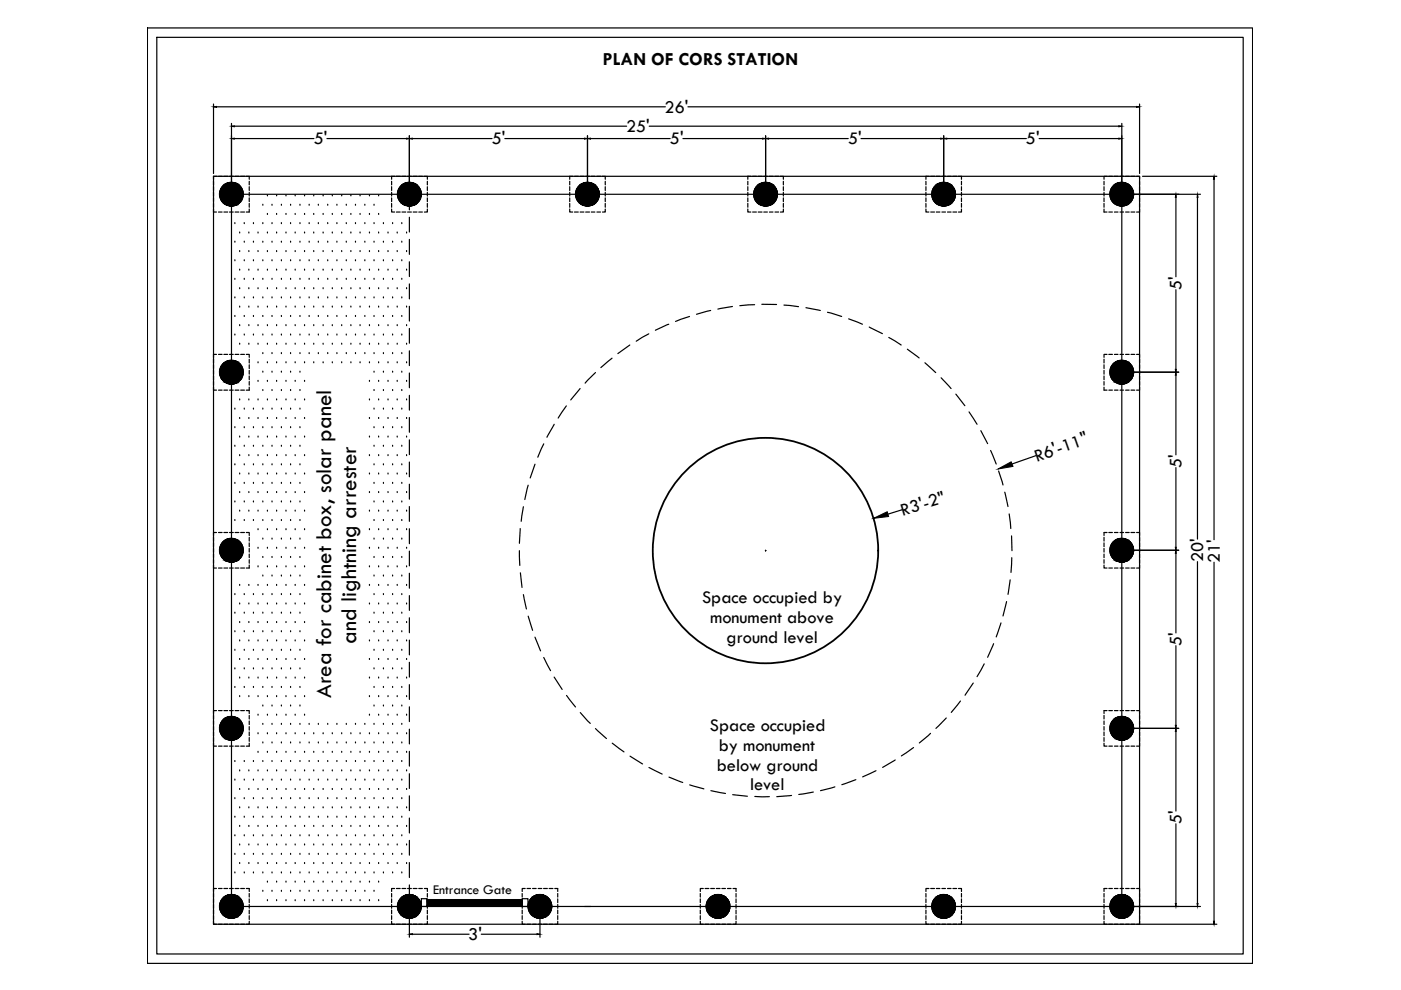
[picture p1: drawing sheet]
<svg xmlns="http://www.w3.org/2000/svg" width="297mm" height="210mm" viewBox="0 0 297 210" stroke-linecap="round" stroke-linejoin="round" font-family="sans-serif">
<defs><g id="words">
<g font-size="4.9">
<text x="75.5" y="136.5" transform="rotate(-90 75.5 136.5)">and lightning arrester</text>
<text x="70.2" y="148" transform="rotate(-90 70.2 148)">Area for cabinet box, solar panel</text>
</g>
<g font-size="3.9">
<text x="127.8" y="13.8">PLAN OF CORS STATION</text>
<text x="140.9" y="23.9">26'</text>
<text x="132.7" y="28">25'</text>
<text x="66.5" y="30.6">5'</text>
<text x="104.3" y="30.6">5'</text>
<text x="142" y="30.6">5'</text>
<text x="179.8" y="30.6">5'</text>
<text x="217.5" y="30.6">5'</text>
<text x="250.5" y="61.5" transform="rotate(-90 250.5 61.5)">5'</text>
<text x="219.8" y="97.9" transform="rotate(-19 219.8 97.9)">R6'-11&quot;</text>
<text x="250.5" y="99.2" transform="rotate(-90 250.5 99.2)">5'</text>
<text x="191.4" y="109.3" transform="rotate(-17 191.4 109.3)">R3'-2&quot;</text>
<text x="255.1" y="119.2" transform="rotate(-90 255.1 119.2)">20'</text>
<text x="258.6" y="119.3" transform="rotate(-90 258.6 119.3)">21'</text>
<text x="148.9" y="127.9">Space occupied by</text>
<text x="150.6" y="132.1">monument above</text>
<text x="154.1" y="136.4">ground level</text>
<text x="250.5" y="137" transform="rotate(-90 250.5 137)">5'</text>
<text x="150.5" y="155">Space occupied</text>
<text x="152.4" y="159.2">by monument</text>
<text x="151.9" y="163.4">below ground</text>
<text x="159" y="167.6">level</text>
<text x="250.5" y="174.7" transform="rotate(-90 250.5 174.7)">5'</text>
<text x="99.3" y="199.3">3'</text>
</g>
<text font-size="2.9" x="91.8" y="189.5">Entrance Gate</text>
</g></defs>
<!-- layer: Iron_Bar -->
<g fill="none" stroke="#000" stroke-width=".25">
<path d="M45.3 38.4v.8M45.3 39.6v.8M45.9 37.4h-.6v.6M46.3 37.4h.8M47.5 37.4h.8M48.7 37.4h.8M49.8 37.4h.8M51 37.4h.8M52.2 37.4h.6v.6M52.8 38.4v.8M52.8 39.6v.8M83 38.4v.8"/>
<path d="M83 39.6v.8M83.7 37.4h-.7v.6M84 37.4h.9M85.2 37.4h.8M86.4 37.4h.8M87.6 37.4h.8M88.8 37.4h.7M90 37.4h.6v.6M90.6 38.4v.8M90.6 39.6v.8M120.8 38.4v.8M120.8 39.6v.8"/>
<path d="M121.4 37.4h-.6v.6M121.8 37.4h.8M123 37.4h.8M124.2 37.4h.8M125.4 37.4h.7M126.5 37.4h.8M127.7 37.4h.6v.6M128.3 38.4v.8M128.3 39.6v.8M158.6 38.4v.8M158.6 39.6v.8M159.2 37.4h-.6v.6"/>
<path d="M159.6 37.4h.8M160.8 37.4h.8M161.9 37.4h.8M163.1 37.4h.8M164.3 37.4h.8M165.5 37.4h.6v.6M166.1 38.4v.8M166.1 39.6v.8M196.3 38.4v.8M196.3 39.6v.8M196.9 37.4h-.6v.6M197.3 37.4h.8"/>
<path d="M198.5 37.4h.8M199.7 37.4h.8M200.9 37.4h.7M202 37.4h.8M203.2 37.4h.6v.6M203.8 38.4v.8M203.8 39.6v.8M234.1 38.4v.8M234.1 39.6v.8M234.7 37.4h-.6v.6M235.1 37.4h.8M236.3 37.4h.7"/>
<path d="M237.5 37.4h.7M238.6 37.4h.8M239.8 37.4h.8M241 37.4h.6v.6M241.6 38.4v.8M241.6 39.6v.8M45.3 44.3v.7h.6M45.3 40.8v.8M45.3 42v.8M45.3 43.1v.8M46.3 45h.8M47.5 45h.8"/>
<path d="M48.7 45h.8M49.8 45h.8M51 45h.8M52.8 44.3v.7h-.6M52.8 40.8v.8M52.8 42v.8M52.8 43.1v.8M83 44.3v.7h.7M83 40.8v.8M83 42v.8M83 43.1v.8M84 45h.9"/>
<path d="M85.2 45h.8M86.4 45h.8M87.6 45h.8M88.8 45h.7M90.6 44.3v.7h-.6M90.6 40.8v.8M90.6 42v.8M90.6 43.1v.8M120.8 44.3v.7h.6M120.8 40.8v.8M120.8 42v.8M120.8 43.1v.8"/>
<path d="M121.8 45h.8M123 45h.8M124.2 45h.8M125.4 45h.7M126.5 45h.8M128.3 44.3v.7h-.6M128.3 40.8v.8M128.3 42v.8M128.3 43.1v.8M158.6 44.3v.7h.6M158.6 40.8v.8M158.6 42v.8"/>
<path d="M158.6 43.1v.8M159.6 45h.8M160.8 45h.8M161.9 45h.8M163.1 45h.8M164.3 45h.8M166.1 44.3v.7h-.6M166.1 40.8v.8M166.1 42v.8M166.1 43.1v.8M196.3 44.3v.7h.6M196.3 40.8v.8"/>
<path d="M196.3 42v.8M196.3 43.1v.8M197.3 45h.8M198.5 45h.8M199.7 45h.8M200.9 45h.7M202 45h.8M203.8 44.3v.7h-.6M203.8 40.8v.8M203.8 42v.8M203.8 43.1v.8M234.1 44.3v.7h.6"/>
<path d="M234.1 40.8v.8M234.1 42v.8M234.1 43.1v.8M235.1 45h.8M236.3 45h.7M237.5 45h.7M238.6 45h.8M239.8 45h.8M241.6 44.3v.7h-.6M241.6 40.8v.8M241.6 42v.8M241.6 43.1v.8"/>
<path d="M45.3 76.2v.8M45.3 77.3v.8M45.3 78.5v.8M45.3 79.7v.8M45.9 75.1h-.6v.7M46.3 75.1h.8M47.5 75.1h.8M48.7 75.1h.8M49.8 75.1h.8M51 75.1h.8M52.2 75.1h.6v.7M52.8 76.2v.8"/>
<path d="M52.8 77.3v.8M52.8 78.5v.8M52.8 79.7v.8M234.1 76.2v.8M234.1 77.3v.8M234.1 78.5v.8M234.1 79.7v.8M234.7 75.1h-.6v.7M235.1 75.1h.8M236.3 75.1h.7M237.5 75.1h.7M238.6 75.1h.8"/>
<path d="M239.8 75.1h.8M241 75.1h.6v.7M241.6 76.2v.8M241.6 77.3v.8M241.6 78.5v.8M241.6 79.7v.8M45.3 82.1v.6h.6M45.3 80.9v.8M46.3 82.7h.8M47.5 82.7h.8M48.7 82.7h.8M49.8 82.7h.8"/>
<path d="M51 82.7h.8M52.8 80.9v.8M52.8 82.1v.6h-.6M234.1 80.9v.8M234.1 82.1v.6h.6M235.1 82.7h.8M236.3 82.7h.7M237.5 82.7h.7M238.6 82.7h.8M239.8 82.7h.8M241.6 82.1v.6h-.6M241.6 80.9v.8"/>
<path d="M45.3 119.8v.6h.6M45.3 113.9v.8M45.3 115.1v.8M45.3 116.3v.8M45.3 117.5v.7M45.3 118.7v.7M45.9 112.9h-.6v.6M46.3 112.9h.8M47.5 112.9h.8M48.7 112.9h.8M49.8 112.9h.8M51 112.9h.8"/>
<path d="M52.2 112.9h.6v.6M52.8 113.9v.8M52.8 115.1v.8M52.8 116.3v.8M52.8 117.5v.7M52.8 118.7v.7M52.8 119.8v.6h-.6M234.1 119.8v.6h.6M234.1 113.9v.8M234.1 115.1v.8M234.1 116.3v.8M234.1 117.5v.7"/>
<path d="M234.1 118.7v.7M234.7 112.9h-.6v.6M235.1 112.9h.8M236.3 112.9h.7M237.5 112.9h.7M238.6 112.9h.8M239.8 112.9h.8M241 112.9h.6v.6M241.6 119.8v.6h-.6M241.6 113.9v.8M241.6 115.1v.8M241.6 116.3v.8"/>
<path d="M241.6 117.5v.7M241.6 118.7v.7M46.3 120.4h.8M47.5 120.4h.8M48.7 120.4h.8M49.8 120.4h.8M51 120.4h.8M235.1 120.4h.8M236.3 120.4h.7M237.5 120.4h.7M238.6 120.4h.8M239.8 120.4h.8"/>
<path d="M45.3 157.6v.6h.6M45.3 151.7v.7M45.3 152.9v.7M45.3 154.1v.7M45.3 155.2v.8M45.3 156.4v.8M45.9 150.7h-.6v.6M46.3 150.7h.8M46.3 158.2h.8M47.5 150.7h.8M47.5 158.2h.8M48.7 150.7h.8"/>
<path d="M48.7 158.2h.8M49.8 150.7h.8M49.8 158.2h.8M51 150.7h.8M51 158.2h.8M52.2 150.7h.6v.6M52.8 151.7v.7M52.8 152.9v.7M52.8 154.1v.7M52.8 155.2v.8M52.8 156.4v.8M52.8 157.6v.6h-.6"/>
<path d="M234.1 157.6v.6h.6M234.1 151.7v.7M234.1 152.9v.7M234.1 154.1v.7M234.1 155.2v.8M234.1 156.4v.8M234.7 150.7h-.6v.6M235.1 150.7h.8M235.1 158.2h.8M236.3 150.7h.7M236.3 158.2h.7M237.5 150.7h.7"/>
<path d="M237.5 158.2h.7M238.6 150.7h.8M238.6 158.2h.8M239.8 150.7h.8M239.8 158.2h.8M241 150.7h.6v.6M241.6 157.6v.6h-.6M241.6 151.7v.7M241.6 152.9v.7M241.6 154.1v.7M241.6 155.2v.8M241.6 156.4v.8"/>
<path d="M45.3 195.3v.7h.6M45.3 189.4v.8M45.3 190.6v.8M45.3 191.8v.8M45.3 193v.8M45.3 194.1v.8M45.9 188.4h-.6v.6M46.3 188.4h.8M46.3 196h.8M47.5 188.4h.8M47.5 196h.8M48.7 188.4h.8"/>
<path d="M48.7 196h.8M49.8 188.4h.8M49.8 196h.8M51 188.4h.8M51 196h.8M52.2 188.4h.6v.6M52.8 195.3v.7h-.6M52.8 189.4v.8M52.8 190.6v.8M52.8 191.8v.8M52.8 193v.8M52.8 194.1v.8"/>
<path d="M83 195.3v.7h.7M83 189.4v.8M83 190.6v.8M83 191.8v.8M83 193v.8M83 194.1v.8M83.7 188.4h-.7v.6M84 188.4h.9M84 196h.9M85.2 188.4h.8M85.2 196h.8M86.4 188.4h.8"/>
<path d="M86.4 196h.8M87.6 188.4h.8M87.6 196h.8M88.8 188.4h.7M88.8 196h.7M90 188.4h.6v.6M90.6 195.3v.7h-.6M90.6 189.4v.8M90.6 190.6v.8M90.6 191.8v.8M90.6 193v.8M90.6 194.1v.8"/>
<path d="M110.7 195.3v.7h.7M110.7 189.4v.8M110.7 190.6v.8M110.7 191.8v.8M110.7 193v.8M110.7 194.1v.8M111.4 188.4h-.7v.6M111.7 188.4h.8M111.7 196h.8M112.9 188.4h.8M112.9 196h.8M114.1 188.4h.8"/>
<path d="M114.1 196h.8M115.2 188.4h.8M115.2 196h.8M116.4 188.4h.8M116.4 196h.8M117.6 188.4h.7v.6M118.3 195.3v.7h-.7M118.3 189.4v.8M118.3 190.6v.8M118.3 191.8v.8M118.3 193v.8M118.3 194.1v.8"/>
<path d="M148.5 195.3v.7h.6M148.5 189.4v.8M148.5 190.6v.8M148.5 191.8v.8M148.5 193v.8M148.5 194.1v.8M149.1 188.4h-.6v.6M149.5 188.4h.8M149.5 196h.8M150.7 188.4h.8M150.7 196h.8M151.9 188.4h.8"/>
<path d="M151.9 196h.8M153 188.4h.8M153 196h.8M154.2 188.4h.8M154.2 196h.8M155.4 188.4h.7v.6M156.1 195.3v.7h-.7M156.1 189.4v.8M156.1 190.6v.8M156.1 191.8v.8M156.1 193v.8M156.1 194.1v.8"/>
<path d="M196.3 195.3v.7h.6M196.3 189.4v.8M196.3 190.6v.8M196.3 191.8v.8M196.3 193v.8M196.3 194.1v.8M196.9 188.4h-.6v.6M197.3 188.4h.8M197.3 196h.8M198.5 188.4h.8M198.5 196h.8M199.7 188.4h.8"/>
<path d="M199.7 196h.8M200.9 188.4h.7M200.9 196h.7M202 188.4h.8M202 196h.8M203.2 188.4h.6v.6M203.8 195.3v.7h-.6M203.8 189.4v.8M203.8 190.6v.8M203.8 191.8v.8M203.8 193v.8M203.8 194.1v.8"/>
<path d="M234.1 195.3v.7h.6M234.1 189.4v.8M234.1 190.6v.8M234.1 191.8v.8M234.1 193v.8M234.1 194.1v.8M234.7 188.4h-.6v.6M235.1 188.4h.8M235.1 196h.8M236.3 188.4h.7M236.3 196h.7M237.5 188.4h.7"/>
<path d="M237.5 196h.7M238.6 188.4h.8M238.6 196h.8M239.8 188.4h.8M239.8 196h.8M241 188.4h.6v.6M241.6 195.3v.7h-.6M241.6 189.4v.8M241.6 190.6v.8M241.6 191.8v.8M241.6 193v.8M241.6 194.1v.8"/>
</g>
<!-- layer: Dim -->
<g fill="none" stroke="#000" stroke-width=".25">
<path d="M45.3 37.4h196.3v158.6h-196.3zM45.3 22.1v14.7M45.9 22.6h95.2M49.1 26.2v14.4M49.7 29.4h16.9M49.7 26.8h83.2M69.3 29.4h16.9M86.8 28.8v11.8M87.4 29.4h16.9M107 29.4h16.9M124.6 28.8v11.8M125.2 29.4h16.9"/>
<path d="M137.6 26.8h99.6M144.8 29.4h16.9M145.9 22.6h95.1M162.3 28.8v11.8M163 29.4h16.8M182.6 29.4h16.8M200.1 28.8v11.8M200.7 29.4h16.9M220.3 29.4h16.9M237.8 26.2v14.4M241.6 22.1v14.7M242.2 37.4h15.8"/>
<path d="M257.4 38v76.4M49.8 59.2h.1M49.8 55.3h.1M49.8 51.4h.1M49.8 47.4h.1M50.8 57.3h.1M50.8 53.3h.1M50.8 49.4h.1M51.8 59.2h.1M51.8 55.3h.1M51.8 51.4h.1M51.8 47.4h.1"/>
<path d="M52.8 57.3h.1M52.8 53.3h.1M52.8 49.4h.1M53.7 59.2h.1M53.7 55.3h.1M53.7 51.4h.1M53.7 47.4h.1M54.7 57.3h.1M54.7 53.3h.1M54.7 49.4h.1M55.7 59.2h.1M55.7 55.3h.1"/>
<path d="M55.7 51.4h.1M55.7 47.4h.1M55.7 43.5h.1M56.7 57.3h.1M56.7 53.3h.1M56.7 49.4h.1M56.7 45.5h.1M56.7 41.5h.1M57.7 59.2h.1M57.7 55.3h.1M57.7 51.4h.1M57.7 47.4h.1"/>
<path d="M57.7 43.5h.1M58.6 57.3h.1M58.6 53.3h.1M58.6 49.4h.1M58.6 45.5h.1M58.6 41.5h.1M59.7 59.2h.1M59.7 55.3h.1M59.7 51.4h.1M59.7 47.4h.1M59.7 43.5h.1M60.6 57.3h.1"/>
<path d="M60.6 53.3h.1M60.6 49.4h.1M60.6 45.5h.1M60.6 41.5h.1M61.6 59.2h.1M61.6 55.3h.1M61.6 51.4h.1M61.6 47.4h.1M61.6 43.5h.1M62.6 57.3h.1M62.6 53.3h.1M62.6 49.4h.1"/>
<path d="M62.6 45.5h.1M62.6 41.5h.1M63.6 59.2h.1M63.6 55.3h.1M63.6 51.4h.1M63.6 47.4h.1M63.6 43.5h.1M64.6 57.3h.1M64.6 53.3h.1M64.6 49.4h.1M64.6 45.5h.1M64.6 41.5h.1"/>
<path d="M65.5 59.2h.1M65.5 55.3h.1M65.5 51.4h.1M65.5 47.4h.1M65.5 43.5h.1M66.5 57.3h.1M66.5 53.3h.1M66.5 49.4h.1M66.5 45.5h.1M66.5 41.5h.1M67.5 59.2h.1M67.5 55.3h.1"/>
<path d="M67.5 51.4h.1M67.5 47.4h.1M67.5 43.5h.1M68.5 57.3h.1M68.5 53.3h.1M68.5 49.4h.1M68.5 45.5h.1M68.5 41.5h.1M69.5 59.2h.1M69.5 55.3h.1M69.5 51.4h.1M69.5 47.4h.1"/>
<path d="M69.5 43.5h.1M70.5 57.3h.1M70.5 53.3h.1M70.5 49.4h.1M70.5 45.5h.1M70.5 41.5h.1M71.4 59.2h.1M71.4 55.3h.1M71.4 51.4h.1M71.4 47.4h.1M71.4 43.5h.1M72.4 57.3h.1"/>
<path d="M72.4 53.3h.1M72.4 49.4h.1M72.4 45.5h.1M72.4 41.5h.1M73.4 59.2h.1M73.4 55.3h.1M73.4 51.4h.1M73.4 47.4h.1M73.4 43.5h.1M74.4 57.3h.1M74.4 53.3h.1M74.4 49.4h.1"/>
<path d="M74.4 45.5h.1M74.4 41.5h.1M75.4 59.2h.1M75.4 55.3h.1M75.4 51.4h.1M75.4 47.4h.1M75.4 43.5h.1M76.3 57.3h.1M76.3 53.3h.1M76.3 49.4h.1M76.3 45.5h.1M76.3 41.5h.1"/>
<path d="M77.4 59.2h.1M77.4 55.3h.1M77.4 51.4h.1M77.4 47.4h.1M77.4 43.5h.1M78.3 57.3h.1M78.3 53.3h.1M78.3 49.4h.1M78.3 45.5h.1M78.3 41.5h.1M79.3 59.2h.1M79.3 55.3h.1"/>
<path d="M79.3 51.4h.1M79.3 47.4h.1M79.3 43.5h.1M80.3 57.3h.1M80.3 53.3h.1M80.3 49.4h.1M80.3 45.5h.1M80.3 41.5h.1M81.3 59.2h.1M81.3 55.3h.1M81.3 51.4h.1M81.3 47.4h.1"/>
<path d="M82.3 57.3h.1M82.3 53.3h.1M82.3 49.4h.1M83.2 59.2h.1M83.2 55.3h.1M83.2 51.4h.1M83.2 47.4h.1M84.2 57.3h.1M84.2 53.3h.1M84.2 49.4h.1M85.2 59.2h.1M85.2 55.3h.1"/>
<path d="M85.2 51.4h.1M85.2 47.4h.1M86.2 57.3h.1M86.2 53.3h.1M86.2 49.4h.1M238.5 41.2h16M249.3 41.8v16.9M253.9 41.8v72.5M49.8 67.1h.1M49.8 63.2h.1M49.8 71h.1M50.8 69h.1"/>
<path d="M50.8 65.1h.1M50.8 61.2h.1M50.8 73h.1M51.8 67.1h.1M51.8 63.2h.1M51.8 71h.1M52.8 69h.1M52.8 65.1h.1M52.8 61.2h.1M52.8 73h.1M53.7 67.1h.1M53.7 63.2h.1"/>
<path d="M53.7 71h.1M54.7 69h.1M54.7 65.1h.1M54.7 61.2h.1M54.7 76.9h.1M54.7 73h.1M55.7 67.1h.1M55.7 63.2h.1M55.7 78.9h.1M55.7 75h.1M55.7 71h.1M56.7 69h.1"/>
<path d="M56.7 65.1h.1M56.7 61.2h.1M56.7 76.9h.1M56.7 73h.1M57.7 67.1h.1M57.7 63.2h.1M57.7 78.9h.1M57.7 75h.1M57.7 71h.1M58.6 69h.1M58.6 65.1h.1M58.6 61.2h.1"/>
<path d="M58.6 76.9h.1M58.6 73h.1M59.7 67.1h.1M59.7 63.2h.1M59.7 78.9h.1M59.7 75h.1M59.7 71h.1M60.6 69h.1M60.6 65.1h.1M60.6 61.2h.1M60.6 76.9h.1M60.6 73h.1"/>
<path d="M61.6 67.1h.1M61.6 63.2h.1M61.6 78.9h.1M61.6 75h.1M61.6 71h.1M62.6 69h.1M62.6 65.1h.1M62.6 61.2h.1M62.6 76.9h.1M62.6 73h.1M63.6 67.1h.1M63.6 63.2h.1"/>
<path d="M63.6 78.9h.1M63.6 75h.1M63.6 71h.1M64.6 69h.1M64.6 65.1h.1M64.6 61.2h.1M64.6 76.9h.1M64.6 73h.1M65.5 67.1h.1M65.5 63.2h.1M65.5 75h.1M65.5 71h.1"/>
<path d="M66.5 65.1h.1M66.5 61.2h.1M66.5 76.9h.1M66.5 73h.1M66.5 69h.1M67.5 67.1h.1M67.5 63.2h.1M67.5 75h.1M67.5 71h.1M68.5 65.1h.1M68.5 61.2h.1M68.5 76.9h.1"/>
<path d="M68.5 73h.1M68.5 69h.1M69.5 67.1h.1M69.5 63.2h.1M69.5 75h.1M69.5 71h.1M70.5 65.1h.1M70.5 61.2h.1M70.5 76.9h.1M70.5 73h.1M70.5 69h.1M71.4 67.1h.1"/>
<path d="M71.4 63.2h.1M71.4 75h.1M71.4 71h.1M72.4 65.1h.1M72.4 61.2h.1M72.4 76.9h.1M72.4 73h.1M72.4 69h.1M73.4 67.1h.1M73.4 63.2h.1M73.4 75h.1M73.4 71h.1"/>
<path d="M74.4 65.1h.1M74.4 61.2h.1M74.4 76.9h.1M74.4 73h.1M74.4 69h.1M75.4 67.1h.1M75.4 63.2h.1M75.4 75h.1M75.4 71h.1M76.3 65.1h.1M76.3 61.2h.1M76.3 76.9h.1"/>
<path d="M76.3 73h.1M76.3 69h.1M77.4 67.1h.1M77.4 63.2h.1M77.4 75h.1M77.4 71h.1M78.3 65.1h.1M78.3 61.2h.1M78.3 76.9h.1M78.3 73h.1M78.3 69h.1M79.3 67.1h.1"/>
<path d="M79.3 63.2h.1M79.3 78.9h.1M79.3 75h.1M79.3 71h.1M80.3 65.1h.1M80.3 61.2h.1M80.3 76.9h.1M80.3 73h.1M80.3 69h.1M81.3 67.1h.1M81.3 63.2h.1M81.3 78.9h.1"/>
<path d="M81.3 75h.1M81.3 71h.1M82.3 65.1h.1M82.3 61.2h.1M82.3 76.9h.1M82.3 73h.1M82.3 69h.1M83.2 67.1h.1M83.2 63.2h.1M83.2 78.9h.1M83.2 75h.1M83.2 71h.1"/>
<path d="M84.2 65.1h.1M84.2 61.2h.1M84.2 76.9h.1M84.2 73h.1M84.2 69h.1M85.2 67.1h.1M85.2 63.2h.1M85.2 78.9h.1M85.2 75h.1M85.2 71h.1M86.2 65.1h.1M86.2 61.2h.1"/>
<path d="M86.2 76.9h.1M86.2 73h.1M86.2 69h.1M238.5 78.9h11.4M249.3 61.4v16.9M249.3 79.5v16.9M49.8 98.6h.1M49.8 94.6h.1M49.8 90.7h.1M49.8 86.7h.1M50.8 96.6h.1M50.8 92.7h.1"/>
<path d="M50.8 88.7h.1M50.8 84.8h.1M51.8 98.6h.1M51.8 94.6h.1M51.8 90.7h.1M51.8 86.7h.1M52.8 96.6h.1M52.8 92.7h.1M52.8 88.7h.1M52.8 84.8h.1M53.7 98.6h.1M53.7 94.6h.1"/>
<path d="M53.7 90.7h.1M53.7 86.7h.1M54.7 96.6h.1M54.7 92.7h.1M54.7 88.7h.1M54.7 84.8h.1M54.7 80.9h.1M55.7 98.6h.1M55.7 94.6h.1M55.7 90.7h.1M55.7 86.7h.1M55.7 82.8h.1"/>
<path d="M56.7 96.6h.1M56.7 92.7h.1M56.7 88.7h.1M56.7 84.8h.1M56.7 80.9h.1M57.7 98.6h.1M57.7 94.6h.1M57.7 90.7h.1M57.7 86.7h.1M57.7 82.8h.1M58.6 96.6h.1M58.6 92.7h.1"/>
<path d="M58.6 88.7h.1M58.6 84.8h.1M58.6 80.9h.1M59.7 98.6h.1M59.7 94.6h.1M59.7 90.7h.1M59.7 86.7h.1M59.7 82.8h.1M60.6 96.6h.1M60.6 92.7h.1M60.6 88.7h.1M60.6 84.8h.1"/>
<path d="M60.6 80.9h.1M61.6 98.6h.1M61.6 94.6h.1M61.6 90.7h.1M61.6 86.7h.1M61.6 82.8h.1M62.6 96.6h.1M62.6 92.7h.1M62.6 88.7h.1M62.6 84.8h.1M62.6 80.9h.1M63.6 98.6h.1"/>
<path d="M63.6 94.6h.1M63.6 90.7h.1M63.6 86.7h.1M63.6 82.8h.1M64.6 96.6h.1M64.6 92.7h.1M64.6 88.7h.1M64.6 84.8h.1M64.6 80.9h.1M78.3 96.6h.1M78.3 92.7h.1M78.3 88.7h.1"/>
<path d="M78.3 84.8h.1M78.3 80.9h.1M79.3 98.6h.1M79.3 94.6h.1M79.3 90.7h.1M79.3 86.7h.1M79.3 82.8h.1M80.3 96.6h.1M80.3 92.7h.1M80.3 88.7h.1M80.3 84.8h.1M80.3 80.9h.1"/>
<path d="M81.3 98.6h.1M81.3 94.6h.1M81.3 90.7h.1M81.3 86.7h.1M81.3 82.8h.1M82.3 96.6h.1M82.3 92.7h.1M82.3 88.7h.1M82.3 84.8h.1M82.3 80.9h.1M83.2 98.6h.1M83.2 94.6h.1"/>
<path d="M83.2 90.7h.1M83.2 86.7h.1M83.2 82.8h.1M84.2 96.6h.1M84.2 92.7h.1M84.2 88.7h.1M84.2 84.8h.1M84.2 80.9h.1M85.2 98.6h.1M85.2 94.6h.1M85.2 90.7h.1M85.2 86.7h.1"/>
<path d="M85.2 82.8h.1M86.2 96.6h.1M86.2 92.7h.1M86.2 88.7h.1M86.2 84.8h.1M86.2 80.9h.1M219.6 96.6l-5 1.8M249.3 99.1v16.9M49.8 106.4h.1M49.8 102.5h.1M49.8 110.4h.1M50.8 104.4h.1"/>
<path d="M50.8 100.5h.1M50.8 108.4h.1M51.8 106.4h.1M51.8 102.5h.1M51.8 110.4h.1M52.8 104.4h.1M52.8 100.5h.1M52.8 108.4h.1M53.7 106.4h.1M53.7 102.5h.1M53.7 110.4h.1M54.7 104.4h.1"/>
<path d="M54.7 100.5h.1M54.7 116.2h.1M54.7 112.3h.1M54.7 108.4h.1M55.7 106.4h.1M55.7 102.5h.1M55.7 118.2h.1M55.7 114.3h.1M55.7 110.4h.1M56.7 104.4h.1M56.7 100.5h.1M56.7 116.2h.1"/>
<path d="M56.7 112.3h.1M56.7 108.4h.1M57.7 106.4h.1M57.7 102.5h.1M57.7 118.2h.1M57.7 114.3h.1M57.7 110.4h.1M58.6 104.4h.1M58.6 100.5h.1M58.6 116.2h.1M58.6 112.3h.1M58.6 108.4h.1"/>
<path d="M59.7 106.4h.1M59.7 102.5h.1M59.7 118.2h.1M59.7 114.3h.1M59.7 110.4h.1M60.6 104.4h.1M60.6 100.5h.1M60.6 116.2h.1M60.6 112.3h.1M60.6 108.4h.1M61.6 106.4h.1M61.6 102.5h.1"/>
<path d="M61.6 118.2h.1M61.6 114.3h.1M61.6 110.4h.1M62.6 104.4h.1M62.6 100.5h.1M62.6 116.2h.1M62.6 112.3h.1M62.6 108.4h.1M63.6 102.5h.1M63.6 118.2h.1M63.6 114.3h.1M63.6 110.4h.1"/>
<path d="M63.6 106.4h.1M64.6 104.4h.1M64.6 100.5h.1M64.6 116.2h.1M64.6 112.3h.1M64.6 108.4h.1M78.3 104.4h.1M78.3 100.5h.1M78.3 116.2h.1M78.3 112.3h.1M78.3 108.4h.1M79.3 102.5h.1"/>
<path d="M79.3 118.2h.1M79.3 114.3h.1M79.3 110.4h.1M79.3 106.4h.1M80.3 104.4h.1M80.3 100.5h.1M80.3 116.2h.1M80.3 112.3h.1M80.3 108.4h.1M81.3 102.5h.1M81.3 118.2h.1M81.3 114.3h.1"/>
<path d="M81.3 110.4h.1M81.3 106.4h.1M82.3 104.4h.1M82.3 100.5h.1M82.3 116.2h.1M82.3 112.3h.1M82.3 108.4h.1M83.2 102.5h.1M83.2 118.2h.1M83.2 114.3h.1M83.2 110.4h.1M83.2 106.4h.1"/>
<path d="M84.2 104.4h.1M84.2 100.5h.1M84.2 116.2h.1M84.2 112.3h.1M84.2 108.4h.1M85.2 102.5h.1M85.2 118.2h.1M85.2 114.3h.1M85.2 110.4h.1M85.2 106.4h.1M86.2 104.4h.1M86.2 100.5h.1"/>
<path d="M86.2 116.2h.1M86.2 112.3h.1M86.2 108.4h.1M162.3 116.8h.1M162.3 116.7v.1M191.3 108.1l-3 .9M238.5 116.7h11.4M249.3 117.3v16.9M253.9 119.1v72.5M257.4 119.2v76.1M49.8 137.9h.1M49.8 133.9h.1"/>
<path d="M49.8 130h.1M49.8 126.1h.1M50.8 139.8h.1M50.8 135.9h.1M50.8 132h.1M50.8 128.1h.1M50.8 124.1h.1M51.8 137.9h.1M51.8 133.9h.1M51.8 130h.1M51.8 126.1h.1M52.8 139.8h.1"/>
<path d="M52.8 135.9h.1M52.8 132h.1M52.8 128.1h.1M52.8 124.1h.1M53.7 137.9h.1M53.7 133.9h.1M53.7 130h.1M53.7 126.1h.1M54.7 139.8h.1M54.7 135.9h.1M54.7 132h.1M54.7 128.1h.1"/>
<path d="M54.7 124.1h.1M54.7 120.2h.1M55.7 137.9h.1M55.7 133.9h.1M55.7 130h.1M55.7 126.1h.1M55.7 122.1h.1M56.7 139.8h.1M56.7 135.9h.1M56.7 132h.1M56.7 128.1h.1M56.7 124.1h.1"/>
<path d="M56.7 120.2h.1M57.7 137.9h.1M57.7 133.9h.1M57.7 130h.1M57.7 126.1h.1M57.7 122.1h.1M58.6 139.8h.1M58.6 135.9h.1M58.6 132h.1M58.6 128.1h.1M58.6 124.1h.1M58.6 120.2h.1"/>
<path d="M59.7 137.9h.1M59.7 133.9h.1M59.7 130h.1M59.7 126.1h.1M59.7 122.1h.1M60.6 139.8h.1M60.6 135.9h.1M60.6 132h.1M60.6 128.1h.1M60.6 124.1h.1M60.6 120.2h.1M61.6 137.9h.1"/>
<path d="M61.6 133.9h.1M61.6 130h.1M61.6 126.1h.1M61.6 122.1h.1M62.6 139.8h.1M62.6 135.9h.1M62.6 132h.1M62.6 128.1h.1M62.6 124.1h.1M62.6 120.2h.1M63.6 137.9h.1M63.6 133.9h.1"/>
<path d="M63.6 130h.1M63.6 126.1h.1M63.6 122.1h.1M64.6 139.8h.1M64.6 135.9h.1M64.6 132h.1M64.6 128.1h.1M64.6 124.1h.1M64.6 120.2h.1M78.3 139.8h.1M78.3 135.9h.1M78.3 132h.1"/>
<path d="M78.3 128.1h.1M78.3 124.1h.1M78.3 120.2h.1M79.3 137.9h.1M79.3 133.9h.1M79.3 130h.1M79.3 126.1h.1M79.3 122.1h.1M80.3 139.8h.1M80.3 135.9h.1M80.3 132h.1M80.3 128.1h.1"/>
<path d="M80.3 124.1h.1M80.3 120.2h.1M81.3 137.9h.1M81.3 133.9h.1M81.3 130h.1M81.3 126.1h.1M81.3 122.1h.1M82.3 139.8h.1M82.3 135.9h.1M82.3 132h.1M82.3 128.1h.1M82.3 124.1h.1"/>
<path d="M82.3 120.2h.1M83.2 137.9h.1M83.2 133.9h.1M83.2 130h.1M83.2 126.1h.1M83.2 122.1h.1M84.2 139.8h.1M84.2 135.9h.1M84.2 132h.1M84.2 128.1h.1M84.2 124.1h.1M84.2 120.2h.1"/>
<path d="M85.2 137.9h.1M85.2 133.9h.1M85.2 130h.1M85.2 126.1h.1M85.2 122.1h.1M86.2 139.8h.1M86.2 135.9h.1M86.2 132h.1M86.2 128.1h.1M86.2 124.1h.1M86.2 120.2h.1M249.3 136.9v16.9"/>
<path d="M49.8 145.8h.1M49.8 141.8h.1M50.8 147.7h.1M50.8 143.8h.1M51.8 145.8h.1M51.8 141.8h.1M52.8 147.7h.1M52.8 143.8h.1M53.7 145.8h.1M53.7 141.8h.1M54.7 147.7h.1M54.7 143.8h.1"/>
<path d="M54.7 159.5h.1M54.7 155.6h.1M54.7 151.6h.1M55.7 149.7h.1M55.7 145.8h.1M55.7 141.8h.1M55.7 157.5h.1M55.7 153.6h.1M56.7 147.7h.1M56.7 143.8h.1M56.7 159.5h.1M56.7 155.6h.1"/>
<path d="M56.7 151.6h.1M57.7 149.7h.1M57.7 145.8h.1M57.7 141.8h.1M57.7 157.5h.1M57.7 153.6h.1M58.6 147.7h.1M58.6 143.8h.1M58.6 159.5h.1M58.6 155.6h.1M58.6 151.6h.1M59.7 149.7h.1"/>
<path d="M59.7 145.8h.1M59.7 141.8h.1M59.7 157.5h.1M59.7 153.6h.1M60.6 147.7h.1M60.6 143.8h.1M60.6 159.5h.1M60.6 155.6h.1M60.6 151.6h.1M61.6 145.8h.1M61.6 141.8h.1M61.6 157.5h.1"/>
<path d="M61.6 153.6h.1M61.6 149.7h.1M62.6 147.7h.1M62.6 143.8h.1M62.6 159.5h.1M62.6 155.6h.1M62.6 151.6h.1M63.6 145.8h.1M63.6 141.8h.1M63.6 157.5h.1M63.6 153.6h.1M63.6 149.7h.1"/>
<path d="M64.6 147.7h.1M64.6 143.8h.1M64.6 159.5h.1M64.6 155.6h.1M64.6 151.6h.1M65.5 157.5h.1M65.5 153.6h.1M66.5 159.5h.1M66.5 155.6h.1M67.5 157.5h.1M67.5 153.6h.1M68.5 159.5h.1"/>
<path d="M68.5 155.6h.1M69.5 157.5h.1M69.5 153.6h.1M70.5 159.5h.1M70.5 155.6h.1M71.4 157.5h.1M71.4 153.6h.1M72.4 159.5h.1M72.4 155.6h.1M73.4 157.5h.1M73.4 153.6h.1M74.4 159.5h.1"/>
<path d="M74.4 155.6h.1M75.4 157.5h.1M75.4 153.6h.1M76.3 159.5h.1M76.3 155.6h.1M77.4 157.5h.1M77.4 153.6h.1M78.3 147.7h.1M78.3 143.8h.1M78.3 159.5h.1M78.3 155.6h.1M78.3 151.6h.1"/>
<path d="M79.3 145.8h.1M79.3 141.8h.1M79.3 157.5h.1M79.3 153.6h.1M79.3 149.7h.1M80.3 147.7h.1M80.3 143.8h.1M80.3 159.5h.1M80.3 155.6h.1M80.3 151.6h.1M81.3 145.8h.1M81.3 141.8h.1"/>
<path d="M81.3 157.5h.1M81.3 153.6h.1M81.3 149.7h.1M82.3 147.7h.1M82.3 143.8h.1M82.3 159.5h.1M82.3 155.6h.1M82.3 151.6h.1M83.2 145.8h.1M83.2 141.8h.1M83.2 157.5h.1M83.2 153.6h.1"/>
<path d="M83.2 149.7h.1M84.2 147.7h.1M84.2 143.8h.1M84.2 159.5h.1M84.2 155.6h.1M84.2 151.6h.1M85.2 145.8h.1M85.2 141.8h.1M85.2 157.5h.1M85.2 153.6h.1M85.2 149.7h.1M86.2 147.7h.1"/>
<path d="M86.2 143.8h.1M86.2 159.5h.1M86.2 155.6h.1M86.2 151.6h.1M238.5 154.4h11.4M249.3 155.1v16.9M49.8 177.2h.1M49.8 173.3h.1M49.8 169.3h.1M49.8 165.4h.1M49.8 161.5h.1M50.8 179.2h.1"/>
<path d="M50.8 175.2h.1M50.8 171.3h.1M50.8 167.4h.1M50.8 163.4h.1M51.8 177.2h.1M51.8 173.3h.1M51.8 169.3h.1M51.8 165.4h.1M51.8 161.5h.1M52.8 179.2h.1M52.8 175.2h.1M52.8 171.3h.1"/>
<path d="M52.8 167.4h.1M52.8 163.4h.1M53.7 177.2h.1M53.7 173.3h.1M53.7 169.3h.1M53.7 165.4h.1M53.7 161.5h.1M54.7 175.2h.1M54.7 171.3h.1M54.7 167.4h.1M54.7 163.4h.1M54.7 179.2h.1"/>
<path d="M55.7 177.2h.1M55.7 173.3h.1M55.7 169.3h.1M55.7 165.4h.1M55.7 161.5h.1M56.7 175.2h.1M56.7 171.3h.1M56.7 167.4h.1M56.7 163.4h.1M56.7 179.2h.1M57.7 177.2h.1M57.7 173.3h.1"/>
<path d="M57.7 169.3h.1M57.7 165.4h.1M57.7 161.5h.1M58.6 175.2h.1M58.6 171.3h.1M58.6 167.4h.1M58.6 163.4h.1M58.6 179.2h.1M59.7 177.2h.1M59.7 173.3h.1M59.7 169.3h.1M59.7 165.4h.1"/>
<path d="M59.7 161.5h.1M60.6 175.2h.1M60.6 171.3h.1M60.6 167.4h.1M60.6 163.4h.1M60.6 179.2h.1M61.6 177.2h.1M61.6 173.3h.1M61.6 169.3h.1M61.6 165.4h.1M61.6 161.5h.1M62.6 175.2h.1"/>
<path d="M62.6 171.3h.1M62.6 167.4h.1M62.6 163.4h.1M62.6 179.2h.1M63.6 177.2h.1M63.6 173.3h.1M63.6 169.3h.1M63.6 165.4h.1M63.6 161.5h.1M64.6 175.2h.1M64.6 171.3h.1M64.6 167.4h.1"/>
<path d="M64.6 163.4h.1M64.6 179.2h.1M65.5 177.2h.1M65.5 173.3h.1M65.5 169.3h.1M65.5 165.4h.1M65.5 161.5h.1M66.5 175.2h.1M66.5 171.3h.1M66.5 167.4h.1M66.5 163.4h.1M66.5 179.2h.1"/>
<path d="M67.5 177.2h.1M67.5 173.3h.1M67.5 169.3h.1M67.5 165.4h.1M67.5 161.5h.1M68.5 175.2h.1M68.5 171.3h.1M68.5 167.4h.1M68.5 163.4h.1M68.5 179.2h.1M69.5 177.2h.1M69.5 173.3h.1"/>
<path d="M69.5 169.3h.1M69.5 165.4h.1M69.5 161.5h.1M70.5 175.2h.1M70.5 171.3h.1M70.5 167.4h.1M70.5 163.4h.1M70.5 179.2h.1M71.4 177.2h.1M71.4 173.3h.1M71.4 169.3h.1M71.4 165.4h.1"/>
<path d="M71.4 161.5h.1M72.4 175.2h.1M72.4 171.3h.1M72.4 167.4h.1M72.4 163.4h.1M72.4 179.2h.1M73.4 177.2h.1M73.4 173.3h.1M73.4 169.3h.1M73.4 165.4h.1M73.4 161.5h.1M74.4 175.2h.1"/>
<path d="M74.4 171.3h.1M74.4 167.4h.1M74.4 163.4h.1M74.4 179.2h.1M75.4 177.2h.1M75.4 173.3h.1M75.4 169.3h.1M75.4 165.4h.1M75.4 161.5h.1M76.3 175.2h.1M76.3 171.3h.1M76.3 167.4h.1"/>
<path d="M76.3 163.4h.1M76.3 179.2h.1M77.4 177.2h.1M77.4 173.3h.1M77.4 169.3h.1M77.4 165.4h.1M77.4 161.5h.1M78.3 175.2h.1M78.3 171.3h.1M78.3 167.4h.1M78.3 163.4h.1M78.3 179.2h.1"/>
<path d="M79.3 177.2h.1M79.3 173.3h.1M79.3 169.3h.1M79.3 165.4h.1M79.3 161.5h.1M80.3 175.2h.1M80.3 171.3h.1M80.3 167.4h.1M80.3 163.4h.1M80.3 179.2h.1M81.3 177.2h.1M81.3 173.3h.1"/>
<path d="M81.3 169.3h.1M81.3 165.4h.1M81.3 161.5h.1M82.3 175.2h.1M82.3 171.3h.1M82.3 167.4h.1M82.3 163.4h.1M82.3 179.2h.1M83.2 177.2h.1M83.2 173.3h.1M83.2 169.3h.1M83.2 165.4h.1"/>
<path d="M83.2 161.5h.1M84.2 175.2h.1M84.2 171.3h.1M84.2 167.4h.1M84.2 163.4h.1M84.2 179.2h.1M85.2 177.2h.1M85.2 173.3h.1M85.2 169.3h.1M85.2 165.4h.1M85.2 161.5h.1M86.2 175.2h.1"/>
<path d="M86.2 171.3h.1M86.2 167.4h.1M86.2 163.4h.1M86.2 179.2h.1M249.3 174.7v16.9M49.8 185.1h.1M49.8 181.1h.1M50.8 183.1h.1M51.8 185.1h.1M51.8 181.1h.1M52.8 183.1h.1M53.7 185.1h.1"/>
<path d="M53.7 181.1h.1M54.7 183.1h.1M55.7 189h.1M55.7 185.1h.1M55.7 181.1h.1M56.7 191h.1M56.7 187h.1M56.7 183.1h.1M57.7 189h.1M57.7 185.1h.1M57.7 181.1h.1M58.6 191h.1"/>
<path d="M58.6 187h.1M58.6 183.1h.1M59.7 189h.1M59.7 185.1h.1M59.7 181.1h.1M60.6 191h.1M60.6 187h.1M60.6 183.1h.1M61.6 189h.1M61.6 185.1h.1M61.6 181.1h.1M62.6 191h.1"/>
<path d="M62.6 187h.1M62.6 183.1h.1M63.6 189h.1M63.6 185.1h.1M63.6 181.1h.1M64.6 191h.1M64.6 187h.1M64.6 183.1h.1M65.5 189h.1M65.5 185.1h.1M65.5 181.1h.1M66.5 191h.1"/>
<path d="M66.5 187h.1M66.5 183.1h.1M67.5 189h.1M67.5 185.1h.1M67.5 181.1h.1M68.5 191h.1M68.5 187h.1M68.5 183.1h.1M69.5 189h.1M69.5 185.1h.1M69.5 181.1h.1M70.5 191h.1"/>
<path d="M70.5 187h.1M70.5 183.1h.1M71.4 189h.1M71.4 185.1h.1M71.4 181.1h.1M72.4 191h.1M72.4 187h.1M72.4 183.1h.1M73.4 189h.1M73.4 185.1h.1M73.4 181.1h.1M74.4 191h.1"/>
<path d="M74.4 187h.1M74.4 183.1h.1M75.4 189h.1M75.4 185.1h.1M75.4 181.1h.1M76.3 191h.1M76.3 187h.1M76.3 183.1h.1M77.4 189h.1M77.4 185.1h.1M77.4 181.1h.1M78.3 191h.1"/>
<path d="M78.3 187h.1M78.3 183.1h.1M79.3 189h.1M79.3 185.1h.1M79.3 181.1h.1M80.3 191h.1M80.3 187h.1M80.3 183.1h.1M81.3 185.1h.1M81.3 181.1h.1M82.3 183.1h.1M83.2 185.1h.1"/>
<path d="M83.2 181.1h.1M84.2 183.1h.1M85.2 185.1h.1M85.2 181.1h.1M86.2 183.1h.1M86.8 192.8v5.9M87.4 198.1h12.1M89.3 190.5h1.2v1.7h-1.2zM102 198.1h11.8M110.8 190.5h1.1v1.7h-1.1zM114.5 192.8v5.9M123.9 192.2h1.3"/>
<path d="M238.5 192.2h16M241.6 196h16.4"/>
<circle cx="49.1" cy="41.2" r="2.52"/>
<circle cx="86.8" cy="41.2" r="2.52"/>
<circle cx="124.5" cy="41.2" r="2.52"/>
<circle cx="162.3" cy="41.2" r="2.52"/>
<circle cx="200.1" cy="41.2" r="2.52"/>
<circle cx="237.8" cy="41.2" r="2.52"/>
<circle cx="49.1" cy="78.9" r="2.52"/>
<circle cx="237.8" cy="78.9" r="2.52"/>
<circle cx="49.1" cy="116.6" r="2.52"/>
<circle cx="237.8" cy="116.6" r="2.52"/>
<circle cx="49.1" cy="154.4" r="2.52"/>
<circle cx="237.8" cy="154.4" r="2.52"/>
<circle cx="49.1" cy="192.2" r="2.52"/>
<circle cx="86.8" cy="192.2" r="2.52"/>
<circle cx="114.5" cy="192.2" r="2.52"/>
<circle cx="152.2" cy="192.2" r="2.52"/>
<circle cx="200.1" cy="192.2" r="2.52"/>
<circle cx="237.8" cy="192.2" r="2.52"/>
</g>
<g fill="#000" stroke="#000" stroke-width=".21">
<path d="M45.3 22.6h.6v.2zM48.7 38.7h.6zM49.1 29.4l.6-.1v.2zM49.1 26.8l.6-.1v.2zM86.2 29.3l.6 .1-.6 .1zM86.5 38.7h.6zM86.8 29.4l.6-.1v.2zM123.9 29.3l.7 .1-.7 .1zM124.2 38.7h.7zM124.6 29.4l.6-.1v.2zM161.7 29.3l.6 .1-.6 .1zM162 38.7h.6z"/>
<path d="M162.3 29.4l.7-.1v.2zM199.4 29.3l.7 .1-.7 .1zM199.7 38.7h.7zM200.1 29.4l.6-.1v.2zM237.2 29.3l.6 .1-.6 .1zM237.2 26.7l.6 .1-.6 .1zM237.5 38.7h.6zM241 22.6h.6l-.6 .2zM257.4 37.4l.1 .6h-.2zM48.5 43.6h1.2zM86.3 43.6h1.1zM124 43.6h1.2z"/>
<path d="M161.8 43.6h1.1zM199.5 43.6h1.2zM237.3 43.6h1.1zM249.3 41.2l.1 .6h-.2zM253.9 41.2l.1 .6h-.2zM48.7 76.5h.6zM237.5 76.5h.6zM249.2 78.3h.2l-.1 .6zM249.3 78.9l.1 .6h-.2zM48.5 81.4h1.2zM211.6 99.4l2.8-1.5 .4 1zM237.3 81.4h1.1z"/>
<path d="M48.5 119.1h1.2zM48.7 114.2h.6zM185.2 109.9l2.9-1.4 .3 1zM237.3 119.1h1.1zM237.5 114.2h.6zM249.2 116h.2l-.1 .7zM249.3 116.7l.1 .6h-.2zM48.5 156.9h1.2zM48.7 151.9h.6zM237.3 156.9h1.1zM237.5 151.9h.6zM249.2 153.8h.2l-.1 .6z"/>
<path d="M249.3 154.4l.1 .7h-.2zM48.5 194.6h1.2zM48.7 189.7h.6zM86.3 194.6h1.1zM86.5 189.7h.6zM86.8 198.1l.6-.1v.2zM113.8 198l.7 .1-.7 .1zM113.9 194.6h1.2zM114.1 189.7h.6zM151.7 194.6h1.1zM151.9 189.7h.6zM199.5 194.6h1.2z"/>
<path d="M199.7 189.7h.7zM237.3 194.6h1.1zM237.5 189.7h.6zM249.2 191.6h.2l-.1 .6zM253.8 191.6h.2l-.1 .6zM257.3 195.3h.2l-.1 .7z"/>
<path d="M48.7 38.7h1zM48.5 38.7h1.2z"/>
<path d="M48.5 38.7l1.3 .1zM48.2 38.8h1.6z"/>
<path d="M48.2 38.8l1.9 .1-.3-.1zM48.1 38.9l.1-.1 1.9 .1z"/>
<path d="M48.1 38.9l2.2 .1zM47.8 39h2.5z"/>
<path d="M47.8 39l2.7 .1-.2-.1zM47.6 39.1l.2-.1 2.7 .1z"/>
<path d="M47.6 39.1l3.1 .2-.2-.2zM47.4 39.3l.2-.2 3.1 .2z"/>
<path d="M47.4 39.3l3.5 .2-.2-.2zM47.4 39.3l3.5 .2h-3.6z"/>
<path d="M47.3 39.5l3.7 .1-.1-.1zM47.3 39.5l3.7 .1h-3.9z"/>
<path d="M47.1 39.6l4.1 .2-.2-.2zM47.1 39.6l4.1 .2h-4.2z"/>
<path d="M47 39.8l4.3 .2-.1-.2zM47 39.8l4.3 .2h-4.5z"/>
<path d="M86.5 38.7h.9zM86.3 38.7h1.1z"/>
<path d="M86.3 38.7l1.3 .1zM86 38.8h1.6z"/>
<path d="M86 38.8l1.9 .1-.3-.1zM85.8 38.9l.2-.1 1.9 .1z"/>
<path d="M85.8 38.9l2.3 .1zM85.6 39h2.5z"/>
<path d="M85.6 39l2.7 .1-.2-.1zM85.4 39.1l.2-.1 2.7 .1z"/>
<path d="M85.4 39.1l3 .2-.1-.2zM85.1 39.3l.3-.2 3 .2z"/>
<path d="M85.1 39.3l3.5 .2-.2-.2zM85.1 39.3l3.5 .2h-3.6z"/>
<path d="M85 39.5l3.8 .1-.2-.1zM85 39.5l3.8 .1h-3.9z"/>
<path d="M84.9 39.6l4 .2-.1-.2zM84.9 39.6l4 .2h-4.2z"/>
<path d="M84.7 39.8l4.3 .2-.1-.2zM84.7 39.8l4.3 .2h-4.4z"/>
<path d="M124.2 38.7h1zM124 38.7h1.2z"/>
<path d="M124 38.7l1.4 .1zM123.8 38.8h1.6z"/>
<path d="M123.8 38.8l1.8 .1-.2-.1zM123.5 38.9l.3-.1 1.8 .1z"/>
<path d="M123.5 38.9l2.3 .1zM123.3 39h2.5z"/>
<path d="M123.3 39l2.7 .1-.2-.1zM123.1 39.1l.2-.1 2.7 .1z"/>
<path d="M123.1 39.1l3.1 .2-.2-.2zM122.9 39.3l.2-.2 3.1 .2z"/>
<path d="M122.9 39.3l3.5 .2-.2-.2zM122.9 39.3l3.5 .2h-3.6z"/>
<path d="M122.8 39.5l3.7 .1-.1-.1zM122.8 39.5l3.7 .1h-3.9z"/>
<path d="M122.6 39.6l4.1 .2-.2-.2zM122.6 39.6l4.1 .2h-4.2z"/>
<path d="M122.5 39.8l4.3 .2-.1-.2zM122.5 39.8l4.3 .2h-4.5z"/>
<path d="M162 38.7h.9zM161.8 38.7h1.1z"/>
<path d="M161.8 38.7l1.3 .1zM161.5 38.8h1.6z"/>
<path d="M161.5 38.8l1.9 .1-.3-.1zM161.3 38.9l.2-.1 1.9 .1z"/>
<path d="M161.3 38.9l2.2 .1zM161.1 39h2.4z"/>
<path d="M161.1 39l2.7 .1-.3-.1zM160.9 39.1l.2-.1 2.7 .1z"/>
<path d="M160.9 39.1l3.1 .2-.2-.2zM160.7 39.3l.2-.2 3.1 .2z"/>
<path d="M160.7 39.3l3.4 .2-.1-.2zM160.7 39.3l3.4 .2h-3.6z"/>
<path d="M160.5 39.5l3.8 .1-.2-.1zM160.5 39.5l3.8 .1h-4z"/>
<path d="M160.3 39.6l4.1 .2-.1-.2zM160.3 39.6l4.1 .2h-4.2z"/>
<path d="M160.2 39.8l4.4 .2-.2-.2zM160.2 39.8l4.4 .2h-4.5z"/>
<path d="M199.7 38.7h1zM199.5 38.7h1.2z"/>
<path d="M199.5 38.7l1.4 .1zM199.3 38.8h1.6z"/>
<path d="M199.3 38.8l1.8 .1-.2-.1zM199.1 38.9l.2-.1 1.8 .1z"/>
<path d="M199.1 38.9l2.2 .1zM198.8 39h2.5z"/>
<path d="M198.8 39l2.8 .1-.3-.1zM198.6 39.1l.2-.1 2.8 .1z"/>
<path d="M198.6 39.1l3.1 .2-.1-.2zM198.4 39.3l.2-.2 3.1 .2z"/>
<path d="M198.4 39.3l3.5 .2-.2-.2zM198.4 39.3l3.5 .2h-3.6z"/>
<path d="M198.3 39.5l3.7 .1-.1-.1zM198.3 39.5l3.7 .1h-3.9z"/>
<path d="M198.1 39.6l4.1 .2-.2-.2zM198.1 39.6l4.1 .2h-4.2z"/>
<path d="M198 39.8l4.3 .2-.1-.2zM198 39.8l4.3 .2h-4.5z"/>
<path d="M237.5 38.7h.9zM237.3 38.7h1.1z"/>
<path d="M237.3 38.7l1.3 .1zM237 38.8h1.6z"/>
<path d="M237 38.8l1.9 .1-.3-.1zM236.8 38.9l.2-.1 1.9 .1z"/>
<path d="M236.8 38.9l2.3 .1zM236.6 39h2.5z"/>
<path d="M236.6 39l2.7 .1-.2-.1zM236.4 39.1l.2-.1 2.7 .1z"/>
<path d="M236.4 39.1l3.1 .2-.2-.2zM236.2 39.3l.2-.2 3.1 .2z"/>
<path d="M236.2 39.3l3.5 .2-.2-.2zM236.2 39.3l3.5 .2h-3.7z"/>
<path d="M236 39.5l3.8 .1-.1-.1zM236 39.5l3.8 .1h-3.9z"/>
<path d="M235.9 39.6l4.1 .2-.2-.2zM235.9 39.6l4.1 .2h-4.3z"/>
<path d="M235.7 39.8l4.3 .2v-.2zM235.7 39.8l4.3 .2h-4.4z"/>
<path d="M48.5 43.6h.8zM48.7 43.6h.6z"/>
<path d="M48.2 43.6h1.6zM48.2 43.6h1.5z"/>
<path d="M48.1 43.5h2zM48.1 43.5l1.7 .1z"/>
<path d="M47.8 43.3l2.3 .2 .2-.2zM47.8 43.3l2.3 .2h-2z"/>
<path d="M47.6 43.2l2.7 .1 .2-.1zM47.6 43.2l2.7 .1h-2.5z"/>
<path d="M47.4 43.1l3.1 .1 .2-.1zM47.4 43.1l3.1 .1h-2.9z"/>
<path d="M47.3 42.9l3.4 .2 .2-.2zM47.3 42.9l3.4 .2h-3.3z"/>
<path d="M47.1 42.7l3.8 .2 .1-.2zM47.1 42.7l3.8 .2h-3.6z"/>
<path d="M47 42.5l4 .2 .2-.2zM47 42.5l4 .2h-3.9z"/>
<path d="M46.8 40l4.6 .3-.1-.3zM46.8 40l4.6 .3h-4.6z"/>
<path d="M46.8 42.3l4.4 .2 .1-.2zM46.8 42.3l4.4 .2h-4.2z"/>
<path d="M46.8 40.3l4.6 .2v-.2zM46.8 40.3l4.6 .2h-4.7z"/>
<path d="M46.8 42.1l4.5 .2 .1-.2zM46.8 42.1l4.5 .2h-4.5z"/>
<path d="M46.7 40.5l4.8 .2-.1-.2zM46.7 40.5l4.8 .2h-4.9z"/>
<path d="M46.7 41.9l4.7 .2v-.2zM46.7 41.9l4.7 .2h-4.6z"/>
<path d="M46.6 40.7l4.9 .2v-.2zM46.6 40.7l4.9 .2h-5z"/>
<path d="M46.5 40.9l5.1 .3-.1-.3zM46.5 40.9l5.1 .3h-5.1z"/>
<path d="M46.5 41.4l5 .3v-.3zM46.5 41.4l5 .3h-4.9z"/>
<path d="M46.6 41.7l4.8 .2 .1-.2zM46.6 41.7l4.8 .2h-4.7z"/>
<path d="M46.5 41.2l5 .2 .1-.2zM46.5 41.2l5 .2h-5z"/>
<path d="M86.3 43.6h.8zM86.5 43.6h.6z"/>
<path d="M86 43.6h1.6zM86 43.6h1.4z"/>
<path d="M85.8 43.5h2.1zM85.8 43.5l1.8 .1z"/>
<path d="M85.6 43.3l2.3 .2 .2-.2zM85.6 43.3l2.3 .2h-2.1z"/>
<path d="M85.4 43.2l2.7 .1 .2-.1zM85.4 43.2l2.7 .1h-2.5z"/>
<path d="M85.1 43.1l3.2 .1 .1-.1zM85.1 43.1l3.2 .1h-2.9z"/>
<path d="M85 42.9l3.4 .2 .2-.2zM85 42.9l3.4 .2h-3.3z"/>
<path d="M84.9 42.7l3.7 .2 .2-.2zM84.9 42.7l3.7 .2h-3.6z"/>
<path d="M84.7 42.5l4.1 .2 .1-.2zM84.7 42.5l4.1 .2h-3.9z"/>
<path d="M84.6 40l4.6 .3-.2-.3zM84.6 40l4.6 .3h-4.7z"/>
<path d="M84.6 42.3l4.3 .2 .1-.2zM84.6 42.3l4.3 .2h-4.2z"/>
<path d="M84.5 40.3l4.7 .2v-.2zM84.5 40.3l4.7 .2h-4.8z"/>
<path d="M84.5 42.1l4.5 .2 .2-.2zM84.5 42.1l4.5 .2h-4.4z"/>
<path d="M84.4 40.5l4.9 .2-.1-.2zM84.4 40.5l4.9 .2h-5z"/>
<path d="M84.4 41.9l4.8 .2v-.2zM84.4 41.9l4.8 .2h-4.7z"/>
<path d="M84.3 40.7l5 .2v-.2zM84.3 40.7l5 .2h-5z"/>
<path d="M84.3 40.9l5 .3v-.3zM84.3 40.9l5 .3h-5z"/>
<path d="M84.3 41.4l5 .3v-.3zM84.3 41.4l5 .3h-5z"/>
<path d="M84.3 41.7l4.9 .2 .1-.2zM84.3 41.7l4.9 .2h-4.8z"/>
<path d="M84.3 41.2l5 .2v-.2zM84.3 41.2l5 .2h-5z"/>
<path d="M124 43.6h.9zM124.2 43.6h.7z"/>
<path d="M123.8 43.6h1.6zM123.8 43.6h1.4z"/>
<path d="M123.5 43.5h2.1zM123.5 43.5l1.9 .1z"/>
<path d="M123.3 43.3l2.3 .2 .2-.2zM123.3 43.3l2.3 .2h-2.1z"/>
<path d="M123.1 43.2l2.7 .1 .2-.1zM123.1 43.2l2.7 .1h-2.5z"/>
<path d="M122.9 43.1l3.1 .1 .2-.1zM122.9 43.1l3.1 .1h-2.9z"/>
<path d="M122.8 42.9l3.4 .2 .2-.2zM122.8 42.9l3.4 .2h-3.3z"/>
<path d="M122.6 42.7l3.8 .2 .1-.2zM122.6 42.7l3.8 .2h-3.6z"/>
<path d="M122.5 42.5l4 .2 .2-.2zM122.5 42.5l4 .2h-3.9z"/>
<path d="M122.3 40l4.6 .3-.1-.3zM122.3 40l4.6 .3h-4.7z"/>
<path d="M122.3 42.3l4.4 .2 .1-.2zM122.3 42.3l4.4 .2h-4.2z"/>
<path d="M122.2 40.3l4.8 .2-.1-.2zM122.2 40.3l4.8 .2h-4.9z"/>
<path d="M122.2 42.1l4.6 .2 .1-.2zM122.2 42.1l4.6 .2h-4.5z"/>
<path d="M122.1 40.5l5 .2-.1-.2zM122.1 40.5l5 .2h-5z"/>
<path d="M122.1 41.9l4.8 .2 .1-.2zM122.1 41.9l4.8 .2h-4.7z"/>
<path d="M122.1 40.7l5 .2v-.2zM122.1 40.7l5 .2h-5z"/>
<path d="M122.1 40.9l5 .3v-.3zM122.1 40.9l5 .3h-5z"/>
<path d="M122.1 41.4l5 .3v-.3zM122.1 41.4l5 .3h-5z"/>
<path d="M122.1 41.7l4.9 .2 .1-.2zM122.1 41.7l4.9 .2h-4.9z"/>
<path d="M122.1 41.2l5 .2v-.2zM122.1 41.2l5 .2h-5z"/>
<path d="M161.8 43.6h.8zM162 43.6h.6z"/>
<path d="M161.5 43.6h1.6zM161.5 43.6h1.4z"/>
<path d="M161.3 43.5h2.1zM161.3 43.5l1.8 .1z"/>
<path d="M161.1 43.3l2.3 .2 .1-.2zM161.1 43.3l2.3 .2h-2.1z"/>
<path d="M160.9 43.2l2.6 .1 .3-.1zM160.9 43.2l2.6 .1h-2.4z"/>
<path d="M160.7 43.1l3.1 .1 .2-.1zM160.7 43.1l3.1 .1h-2.9z"/>
<path d="M160.5 42.9l3.5 .2 .1-.2zM160.5 42.9l3.5 .2h-3.3z"/>
<path d="M160.3 42.7l3.8 .2 .2-.2zM160.3 42.7l3.8 .2h-3.6z"/>
<path d="M160.2 42.5l4.1 .2 .1-.2zM160.2 42.5l4.1 .2h-4z"/>
<path d="M160.1 40l4.5 .3v-.3zM160.1 40l4.5 .3h-4.6z"/>
<path d="M160.1 42.3l4.3 .2 .2-.2zM160.1 42.3l4.3 .2h-4.2z"/>
<path d="M160 40.3l4.7 .2-.1-.2zM160 40.3l4.7 .2h-4.8z"/>
<path d="M160 42.1l4.6 .2v-.2zM160 42.1l4.6 .2h-4.5z"/>
<path d="M159.9 40.5l4.9 .2-.1-.2zM159.9 40.5l4.9 .2h-4.9z"/>
<path d="M159.9 41.9l4.7 .2 .1-.2zM159.9 41.9l4.7 .2h-4.6z"/>
<path d="M159.9 40.7l4.9 .2v-.2zM159.9 40.7l4.9 .2h-5z"/>
<path d="M159.8 40.9l5.1 .3-.1-.3zM159.8 40.9l5.1 .3h-5.1z"/>
<path d="M159.8 41.4l5 .3v-.3zM159.8 41.4l5 .3h-4.9z"/>
<path d="M159.9 41.7l4.8 .2 .1-.2zM159.9 41.7l4.8 .2h-4.8z"/>
<path d="M159.8 41.2l5 .2 .1-.2zM159.8 41.2l5 .2h-5z"/>
<path d="M199.5 43.6h.9zM199.7 43.6h.7z"/>
<path d="M199.3 43.6h1.6zM199.3 43.6h1.4z"/>
<path d="M199.1 43.5h2zM199.1 43.5l1.8 .1z"/>
<path d="M198.8 43.3l2.3 .2 .2-.2zM198.8 43.3l2.3 .2h-2z"/>
<path d="M198.6 43.2l2.7 .1 .3-.1zM198.6 43.2l2.7 .1h-2.5z"/>
<path d="M198.4 43.1l3.2 .1 .1-.1zM198.4 43.1l3.2 .1h-3z"/>
<path d="M198.3 42.9l3.4 .2 .2-.2zM198.3 42.9l3.4 .2h-3.3z"/>
<path d="M198.1 42.7l3.8 .2 .1-.2zM198.1 42.7l3.8 .2h-3.6z"/>
<path d="M198 42.5l4 .2 .2-.2zM198 42.5l4 .2h-3.9z"/>
<path d="M197.8 40l4.6 .3-.1-.3zM197.8 40l4.6 .3h-4.6z"/>
<path d="M197.8 42.3l4.4 .2 .1-.2zM197.8 42.3l4.4 .2h-4.2z"/>
<path d="M197.8 40.3l4.7 .2-.1-.2zM197.8 40.3l4.7 .2h-4.8z"/>
<path d="M197.8 42.1l4.5 .2 .1-.2zM197.8 42.1l4.5 .2h-4.5z"/>
<path d="M197.7 40.5l4.8 .2v-.2zM197.7 40.5l4.8 .2h-4.9z"/>
<path d="M197.7 41.9l4.7 .2 .1-.2zM197.7 41.9l4.7 .2h-4.6z"/>
<path d="M197.6 40.7l5 .2-.1-.2zM197.6 40.7l5 .2h-5z"/>
<path d="M197.6 41.7l4.9 .2v-.2zM197.6 41.7l4.9 .2h-4.8z"/>
<path d="M197.6 40.9l5 .3v-.3zM197.6 40.9l5 .3h-5z"/>
<path d="M197.6 41.2l5 .2v-.2zM197.6 41.2l5 .2h-5z"/>
<path d="M197.6 41.4l4.9 .3 .1-.3zM197.6 41.4l4.9 .3h-4.9z"/>
<path d="M237.3 43.6h.8zM237.5 43.6h.6z"/>
<path d="M237 43.6h1.6zM237 43.6h1.4z"/>
<path d="M236.8 43.5h2.1zM236.8 43.5l1.8 .1z"/>
<path d="M236.6 43.3l2.3 .2 .2-.2zM236.6 43.3l2.3 .2h-2.1z"/>
<path d="M236.4 43.2l2.7 .1 .2-.1zM236.4 43.2l2.7 .1h-2.5z"/>
<path d="M236.2 43.1l3.1 .1 .2-.1zM236.2 43.1l3.1 .1h-2.9z"/>
<path d="M236 42.9l3.5 .2 .2-.2zM236 42.9l3.5 .2h-3.3z"/>
<path d="M235.9 42.7l3.8 .2 .1-.2zM235.9 42.7l3.8 .2h-3.7z"/>
<path d="M235.7 42.5l4.1 .2 .2-.2zM235.7 42.5l4.1 .2h-3.9z"/>
<path d="M235.6 40l4.6 .3-.2-.3zM235.6 40l4.6 .3h-4.7z"/>
<path d="M235.6 42.3l4.4 .2v-.2zM235.6 42.3l4.4 .2h-4.3z"/>
<path d="M235.5 40.3l4.8 .2-.1-.2zM235.5 40.3l4.8 .2h-4.9z"/>
<path d="M235.5 42.1l4.5 .2 .2-.2zM235.5 42.1l4.5 .2h-4.4z"/>
<path d="M235.4 40.5l4.9 .2v-.2zM235.4 40.5l4.9 .2h-4.9z"/>
<path d="M235.4 41.9l4.8 .2 .1-.2zM235.4 41.9l4.8 .2h-4.7z"/>
<path d="M235.4 40.7l4.9 .2v-.2zM235.4 40.7l4.9 .2h-5z"/>
<path d="M235.4 41.7l4.9 .2v-.2zM235.4 41.7l4.9 .2h-4.9z"/>
<path d="M235.3 40.9l5 .3v-.3zM235.3 40.9l5 .3h-5z"/>
<path d="M235.3 41.2l5 .2v-.2zM235.3 41.2l5 .2h-5z"/>
<path d="M235.3 41.4l5 .3v-.3zM235.3 41.4l5 .3h-4.9z"/>
<path d="M48.7 76.5h1zM48.5 76.5h1.2z"/>
<path d="M48.5 76.5h1.3zM48.2 76.5h1.6z"/>
<path d="M48.2 76.5l1.9 .1zM48.1 76.6h2z"/>
<path d="M48.1 76.6l2.2 .2-.2-.2zM47.8 76.8l.3-.2 2.2 .2z"/>
<path d="M47.8 76.8l2.7 .1-.2-.1zM47.6 76.9l.2-.1 2.7 .1z"/>
<path d="M47.6 76.9l3.1 .1-.2-.1zM47.4 77l.2-.1 3.1 .1z"/>
<path d="M47.4 77l3.5 .2-.2-.2zM47.4 77l3.5 .2h-3.6z"/>
<path d="M47.3 77.2l3.7 .2-.1-.2zM47.3 77.2l3.7 .2h-3.9z"/>
<path d="M47.1 77.4l4.1 .2-.2-.2zM47.1 77.4l4.1 .2h-4.2z"/>
<path d="M47 77.6l4.3 .2-.1-.2zM47 77.6l4.3 .2h-4.5z"/>
<path d="M46.8 77.8l4.6 .2-.1-.2zM46.8 77.8l4.6 .2h-4.6z"/>
<path d="M46.8 78l4.6 .2v-.2zM46.8 78l4.6 .2h-4.7z"/>
<path d="M46.8 79.8l4.5 .3 .1-.3zM46.8 79.8l4.5 .3h-4.5z"/>
<path d="M46.7 78.2l4.8 .2-.1-.2zM46.7 78.2l4.8 .2h-4.9z"/>
<path d="M46.7 79.6l4.7 .2v-.2zM46.7 79.6l4.7 .2h-4.6z"/>
<path d="M46.6 78.4l4.9 .3v-.3zM46.6 78.4l4.9 .3h-5z"/>
<path d="M46.5 78.7l5.1 .2-.1-.2zM46.5 78.7l5.1 .2h-5.1z"/>
<path d="M46.5 79.2l5 .2v-.2zM46.5 79.2l5 .2h-4.9z"/>
<path d="M46.6 79.4l4.8 .2 .1-.2zM46.6 79.4l4.8 .2h-4.7z"/>
<path d="M46.5 78.9l5 .3 .1-.3zM46.5 78.9l5 .3h-5z"/>
<path d="M237.5 76.5h.9zM237.3 76.5h1.1z"/>
<path d="M237.3 76.5h1.3zM237 76.5h1.6z"/>
<path d="M237 76.5l1.9 .1zM236.8 76.6h2.1z"/>
<path d="M236.8 76.6l2.3 .2-.2-.2zM236.6 76.8l.2-.2 2.3 .2z"/>
<path d="M236.6 76.8l2.7 .1-.2-.1zM236.4 76.9l.2-.1 2.7 .1z"/>
<path d="M236.4 76.9l3.1 .1-.2-.1zM236.2 77l.2-.1 3.1 .1z"/>
<path d="M236.2 77l3.5 .2-.2-.2zM236.2 77l3.5 .2h-3.7z"/>
<path d="M236 77.2l3.8 .2-.1-.2zM236 77.2l3.8 .2h-3.9z"/>
<path d="M235.9 77.4l4.1 .2-.2-.2zM235.9 77.4l4.1 .2h-4.3z"/>
<path d="M235.7 77.6l4.3 .2v-.2zM235.7 77.6l4.3 .2h-4.4z"/>
<path d="M235.6 77.8l4.6 .2-.2-.2zM235.6 77.8l4.6 .2h-4.7z"/>
<path d="M235.5 78l4.8 .2-.1-.2zM235.5 78l4.8 .2h-4.9z"/>
<path d="M235.5 79.8l4.5 .3 .2-.3zM235.5 79.8l4.5 .3h-4.4z"/>
<path d="M235.4 78.2l4.9 .2v-.2zM235.4 78.2l4.9 .2h-4.9z"/>
<path d="M235.4 79.6l4.8 .2 .1-.2zM235.4 79.6l4.8 .2h-4.7z"/>
<path d="M235.4 78.4l4.9 .3v-.3zM235.4 78.4l4.9 .3h-5z"/>
<path d="M235.4 79.4l4.9 .2v-.2zM235.4 79.4l4.9 .2h-4.9z"/>
<path d="M235.3 78.7l5 .2v-.2zM235.3 78.7l5 .2h-5z"/>
<path d="M235.3 78.9l5 .3v-.3zM235.3 78.9l5 .3h-5z"/>
<path d="M235.3 79.2l5 .2v-.2zM235.3 79.2l5 .2h-4.9z"/>
<path d="M48.5 81.4h.8zM48.7 81.4h.6z"/>
<path d="M48.2 81.3h1.6zM48.2 81.3l1.5 .1z"/>
<path d="M48.1 81.2l1.7 .1 .3-.1zM48.1 81.2l1.7 .1h-1.6z"/>
<path d="M47.8 81.1h2.5zM47.8 81.1l2.3 .1z"/>
<path d="M47.6 81l2.7 .1 .2-.1zM47.6 81l2.7 .1h-2.5z"/>
<path d="M47.4 80.8l3.1 .2 .2-.2zM47.4 80.8l3.1 .2h-2.9z"/>
<path d="M47.3 80.6l3.4 .2 .2-.2zM47.3 80.6l3.4 .2h-3.3z"/>
<path d="M47.1 80.5l3.8 .1 .1-.1zM47.1 80.5l3.8 .1h-3.6z"/>
<path d="M47 80.3l4 .2 .2-.2zM47 80.3l4 .2h-3.9z"/>
<path d="M46.8 80.1l4.4 .2 .1-.2zM46.8 80.1l4.4 .2h-4.2z"/>
<path d="M237.3 81.4h.8zM237.5 81.4h.6z"/>
<path d="M237 81.3h1.6zM237 81.3l1.4 .1z"/>
<path d="M236.8 81.2l1.8 .1 .3-.1zM236.8 81.2l1.8 .1h-1.6z"/>
<path d="M236.6 81.1h2.5zM236.6 81.1l2.3 .1z"/>
<path d="M236.4 81l2.7 .1 .2-.1zM236.4 81l2.7 .1h-2.5z"/>
<path d="M236.2 80.8l3.1 .2 .2-.2zM236.2 80.8l3.1 .2h-2.9z"/>
<path d="M236 80.6l3.5 .2 .2-.2zM236 80.6l3.5 .2h-3.3z"/>
<path d="M235.9 80.5l3.8 .1 .1-.1zM235.9 80.5l3.8 .1h-3.7z"/>
<path d="M235.7 80.3l4.1 .2 .2-.2zM235.7 80.3l4.1 .2h-3.9z"/>
<path d="M235.6 80.1l4.4 .2v-.2zM235.6 80.1l4.4 .2h-4.3z"/>
<path d="M48.5 119.1l.8 .1zM48.7 119.2h.6z"/>
<path d="M48.7 114.2h1zM48.5 114.2h1.2z"/>
<path d="M48.5 114.2l1.3 .1zM48.2 114.3h1.6z"/>
<path d="M48.2 114.3l1.9 .1zM48.1 114.4h2z"/>
<path d="M48.2 119h1.6zM48.2 119l1.5 .1z"/>
<path d="M48.1 114.4l2.2 .1-.2-.1zM47.8 114.5l.3-.1 2.2 .1z"/>
<path d="M48.1 119h2zM48.1 119h1.7z"/>
<path d="M47.8 114.5l2.7 .1-.2-.1zM47.6 114.6l.2-.1 2.7 .1z"/>
<path d="M47.8 118.9h2.5zM47.8 118.9l2.3 .1z"/>
<path d="M47.6 114.6l3.1 .2-.2-.2zM47.4 114.8l.2-.2 3.1 .2z"/>
<path d="M47.6 118.7l2.7 .2 .2-.2zM47.6 118.7l2.7 .2h-2.5z"/>
<path d="M47.4 114.8l3.5 .1-.2-.1zM47.4 114.8l3.5 .1h-3.6z"/>
<path d="M47.4 118.6l3.1 .1 .2-.1zM47.4 118.6l3.1 .1h-2.9z"/>
<path d="M47.3 114.9l3.7 .2-.1-.2zM47.3 114.9l3.7 .2h-3.9z"/>
<path d="M47.3 118.4l3.4 .2 .2-.2zM47.3 118.4l3.4 .2h-3.3z"/>
<path d="M47.1 115.1l4.1 .2-.2-.2zM47.1 115.1l4.1 .2h-4.2z"/>
<path d="M47.1 118.2l3.8 .2 .1-.2zM47.1 118.2l3.8 .2h-3.6z"/>
<path d="M47 115.3l4.3 .2-.1-.2zM47 115.3l4.3 .2h-4.5z"/>
<path d="M47 118l4 .2 .2-.2zM47 118l4 .2h-3.9z"/>
<path d="M46.8 115.5l4.6 .2-.1-.2zM46.8 115.5l4.6 .2h-4.6z"/>
<path d="M46.8 117.8l4.4 .2 .1-.2zM46.8 117.8l4.4 .2h-4.2z"/>
<path d="M46.8 115.7l4.6 .3v-.3zM46.8 115.7l4.6 .3h-4.7z"/>
<path d="M46.8 117.6l4.5 .2 .1-.2zM46.8 117.6l4.5 .2h-4.5z"/>
<path d="M46.7 116l4.8 .2-.1-.2zM46.7 116l4.8 .2h-4.9z"/>
<path d="M46.7 117.4l4.7 .2v-.2zM46.7 117.4l4.7 .2h-4.6z"/>
<path d="M46.6 116.2l4.9 .2v-.2zM46.6 116.2l4.9 .2h-5z"/>
<path d="M46.5 116.4l5.1 .3-.1-.3zM46.5 116.4l5.1 .3h-5.1z"/>
<path d="M46.5 116.9l5 .2v-.2zM46.5 116.9l5 .2h-4.9z"/>
<path d="M46.6 117.1l4.8 .3 .1-.3zM46.6 117.1l4.8 .3h-4.7z"/>
<path d="M46.5 116.7l5 .2 .1-.2zM46.5 116.7l5 .2h-5z"/>
<path d="M237.3 119.1l.8 .1zM237.5 119.2h.6z"/>
<path d="M237.5 114.2h.9zM237.3 114.2h1.1z"/>
<path d="M237.3 114.2l1.3 .1zM237 114.3h1.6z"/>
<path d="M237 114.3l1.9 .1zM236.8 114.4h2.1z"/>
<path d="M237 119h1.6zM237 119l1.4 .1z"/>
<path d="M236.8 114.4l2.3 .1-.2-.1zM236.6 114.5l.2-.1 2.3 .1z"/>
<path d="M236.8 119h2.1zM236.8 119h1.8z"/>
<path d="M236.6 114.5l2.7 .1-.2-.1zM236.4 114.6l.2-.1 2.7 .1z"/>
<path d="M236.6 118.9h2.5zM236.6 118.9l2.3 .1z"/>
<path d="M236.4 114.6l3.1 .2-.2-.2zM236.2 114.8l.2-.2 3.1 .2z"/>
<path d="M236.4 118.7l2.7 .2 .2-.2zM236.4 118.7l2.7 .2h-2.5z"/>
<path d="M236.2 114.8l3.5 .1-.2-.1zM236.2 114.8l3.5 .1h-3.7z"/>
<path d="M236.2 118.6l3.1 .1 .2-.1zM236.2 118.6l3.1 .1h-2.9z"/>
<path d="M236 114.9l3.8 .2-.1-.2zM236 114.9l3.8 .2h-3.9z"/>
<path d="M236 118.4l3.5 .2 .2-.2zM236 118.4l3.5 .2h-3.3z"/>
<path d="M235.9 115.1l4.1 .2-.2-.2zM235.9 115.1l4.1 .2h-4.3z"/>
<path d="M235.9 118.2l3.8 .2 .1-.2zM235.9 118.2l3.8 .2h-3.7z"/>
<path d="M235.7 115.3l4.3 .2v-.2zM235.7 115.3l4.3 .2h-4.4z"/>
<path d="M235.7 118l4.1 .2 .2-.2zM235.7 118l4.1 .2h-3.9z"/>
<path d="M235.6 115.5l4.6 .2-.2-.2zM235.6 115.5l4.6 .2h-4.7z"/>
<path d="M235.6 117.8l4.4 .2v-.2zM235.6 117.8l4.4 .2h-4.3z"/>
<path d="M235.5 115.7l4.8 .3-.1-.3zM235.5 115.7l4.8 .3h-4.9z"/>
<path d="M235.5 117.6l4.5 .2 .2-.2zM235.5 117.6l4.5 .2h-4.4z"/>
<path d="M235.4 116l4.9 .2v-.2zM235.4 116l4.9 .2h-4.9z"/>
<path d="M235.4 117.4l4.8 .2 .1-.2zM235.4 117.4l4.8 .2h-4.7z"/>
<path d="M235.4 116.2l4.9 .2v-.2zM235.4 116.2l4.9 .2h-5z"/>
<path d="M235.4 117.1l4.9 .3v-.3zM235.4 117.1l4.9 .3h-4.9z"/>
<path d="M235.3 116.4l5 .3v-.3zM235.3 116.4l5 .3h-5z"/>
<path d="M235.3 116.7l5 .2v-.2zM235.3 116.7l5 .2h-5z"/>
<path d="M235.3 116.9l5 .2v-.2zM235.3 116.9l5 .2h-4.9z"/>
<path d="M48.5 156.9h.8zM48.7 156.9h.6z"/>
<path d="M49 155v1.9h.1zM49 155l.1 .1v1.8zM49 155l.1 .1 1.8-.1zM49.1 155.1l1.8-.1v.1z"/>
<path d="M48.7 151.9l1 .1zM48.5 152h1.2z"/>
<path d="M48.5 152l1.3 .1zM48.2 152.1h1.6z"/>
<path d="M48.2 152.1h1.9zM48.1 152.1h2z"/>
<path d="M48.2 156.8h1.6zM48.2 156.8l1.5 .1z"/>
<path d="M48.1 152.1l2.2 .1zM47.8 152.2h2.5z"/>
<path d="M48.1 156.7h2zM48.1 156.7l1.7 .1z"/>
<path d="M47.8 152.2l2.7 .2-.2-.2zM47.6 152.4l.2-.2 2.7 .2z"/>
<path d="M47.8 156.6l2.3 .1 .2-.1zM47.8 156.6l2.3 .1h-2z"/>
<path d="M47.6 152.4l3.1 .1-.2-.1zM47.4 152.5l.2-.1 3.1 .1z"/>
<path d="M47.6 156.5l2.7 .1 .2-.1zM47.6 156.5l2.7 .1h-2.5z"/>
<path d="M47.4 152.5l3.5 .2-.2-.2zM47.4 152.5l3.5 .2h-3.6z"/>
<path d="M47.4 156.3l3.1 .2 .2-.2zM47.4 156.3l3.1 .2h-2.9z"/>
<path d="M47.3 152.7l3.7 .2-.1-.2zM47.3 152.7l3.7 .2h-3.9z"/>
<path d="M47.3 156.2l3.4 .1 .2-.1zM47.3 156.2l3.4 .1h-3.3z"/>
<path d="M47.1 152.9l4.1 .2-.2-.2zM47.1 152.9l4.1 .2h-4.2z"/>
<path d="M47.1 156l3.8 .2 .1-.2zM47.1 156l3.8 .2h-3.6z"/>
<path d="M47 153.1l4.3 .2-.1-.2zM47 153.1l4.3 .2h-4.5z"/>
<path d="M47 155.8l4 .2 .2-.2zM47 155.8l4 .2h-3.9z"/>
<path d="M46.8 153.3l4.6 .2-.1-.2zM46.8 153.3l4.6 .2h-4.6z"/>
<path d="M46.8 155.6l4.4 .2 .1-.2zM46.8 155.6l4.4 .2h-4.2z"/>
<path d="M46.8 153.5l4.6 .2v-.2zM46.8 153.5l4.6 .2h-4.7z"/>
<path d="M46.8 155.4l4.5 .2 .1-.2zM46.8 155.4l4.5 .2h-4.5z"/>
<path d="M46.7 153.7l4.8 .3-.1-.3zM46.7 153.7l4.8 .3h-4.9z"/>
<path d="M46.7 155.2l4.7 .2v-.2zM46.7 155.2l4.7 .2h-4.6z"/>
<path d="M46.6 154l4.9 .2v-.2zM46.6 154l4.9 .2h-5z"/>
<path d="M46.5 154.2l5.1 .2-.1-.2zM46.5 154.2l5.1 .2h-5.1z"/>
<path d="M46.5 154.7l5 .2v-.2zM46.5 154.7l5 .2h-4.9z"/>
<path d="M46.6 154.9l4.8 .3 .1-.3zM46.6 154.9l4.8 .3h-4.7z"/>
<path d="M46.5 154.4l5 .3 .1-.3zM46.5 154.4l5 .3h-5z"/>
<path d="M237.3 156.9h.8zM237.5 156.9h.6z"/>
<path d="M237.5 151.9l.9 .1zM237.3 152h1.1z"/>
<path d="M237.3 152l1.3 .1zM237 152.1h1.6z"/>
<path d="M237 152.1h1.9zM236.8 152.1h2.1z"/>
<path d="M237 156.8h1.6zM237 156.8l1.4 .1z"/>
<path d="M236.8 152.1l2.3 .1zM236.6 152.2h2.5z"/>
<path d="M236.8 156.7h2.1zM236.8 156.7l1.8 .1z"/>
<path d="M236.6 152.2l2.7 .2-.2-.2zM236.4 152.4l.2-.2 2.7 .2z"/>
<path d="M236.6 156.6l2.3 .1 .2-.1zM236.6 156.6l2.3 .1h-2.1z"/>
<path d="M236.4 152.4l3.1 .1-.2-.1zM236.2 152.5l.2-.1 3.1 .1z"/>
<path d="M236.4 156.5l2.7 .1 .2-.1zM236.4 156.5l2.7 .1h-2.5z"/>
<path d="M236.2 152.5l3.5 .2-.2-.2zM236 152.7l.2-.2 3.5 .2z"/>
<path d="M236.2 156.3l3.1 .2 .2-.2zM236.2 156.3l3.1 .2h-2.9z"/>
<path d="M236 152.7l3.8 .2-.1-.2zM236 152.7l3.8 .2h-3.9z"/>
<path d="M236 156.2l3.5 .1 .2-.1zM236 156.2l3.5 .1h-3.3z"/>
<path d="M235.9 152.9l4.1 .2-.2-.2zM235.9 152.9l4.1 .2h-4.3z"/>
<path d="M235.9 156l3.8 .2 .1-.2zM235.9 156l3.8 .2h-3.7z"/>
<path d="M235.7 153.1l4.3 .2v-.2zM235.7 153.1l4.3 .2h-4.4z"/>
<path d="M235.7 155.8l4.1 .2 .2-.2zM235.7 155.8l4.1 .2h-3.9z"/>
<path d="M235.6 153.3l4.6 .2-.2-.2zM235.6 153.3l4.6 .2h-4.7z"/>
<path d="M235.6 155.6l4.4 .2v-.2zM235.6 155.6l4.4 .2h-4.3z"/>
<path d="M235.5 153.5l4.8 .2-.1-.2zM235.5 153.5l4.8 .2h-4.9z"/>
<path d="M235.5 155.4l4.5 .2 .2-.2zM235.5 155.4l4.5 .2h-4.4z"/>
<path d="M235.4 153.7l4.9 .3v-.3zM235.4 153.7l4.9 .3h-4.9z"/>
<path d="M235.4 155.2l4.8 .2 .1-.2zM235.4 155.2l4.8 .2h-4.7z"/>
<path d="M235.4 154l4.9 .2v-.2zM235.4 154l4.9 .2h-5z"/>
<path d="M235.4 154.9l4.9 .3v-.3zM235.4 154.9l4.9 .3h-4.9z"/>
<path d="M235.3 154.2l5 .2v-.2zM235.3 154.2l5 .2h-5z"/>
<path d="M235.3 154.4l5 .3v-.3zM235.3 154.4l5 .3h-5z"/>
<path d="M235.3 154.7l5 .2v-.2zM235.3 154.7l5 .2h-4.9z"/>
<path d="M48.5 194.6h.8zM48.7 194.6h.6z"/>
<path d="M48.7 189.7h1zM48.5 189.7h1.2z"/>
<path d="M48.5 189.7l1.3 .1zM48.2 189.8h1.6z"/>
<path d="M48.2 189.8l1.9 .1-.3-.1zM48.1 189.9l.1-.1 1.9 .1z"/>
<path d="M48.2 194.6h1.6zM48.2 194.6h1.5z"/>
<path d="M48.1 189.9l2.2 .1zM47.8 190h2.5z"/>
<path d="M48.1 194.5h2zM48.1 194.5l1.7 .1z"/>
<path d="M47.8 190l2.7 .1-.2-.1zM47.6 190.1l.2-.1 2.7 .1z"/>
<path d="M47.8 194.4l2.3 .1 .2-.1zM47.8 194.4l2.3 .1h-2z"/>
<path d="M47.6 190.1l3.1 .2-.2-.2zM47.4 190.3l.2-.2 3.1 .2z"/>
<path d="M47.6 194.2l2.7 .2 .2-.2zM47.6 194.2l2.7 .2h-2.5z"/>
<path d="M47.4 190.3l3.5 .2-.2-.2zM47.4 190.3l3.5 .2h-3.6z"/>
<path d="M47.4 194.1l3.1 .1 .2-.1zM47.4 194.1l3.1 .1h-2.9z"/>
<path d="M47.3 190.5l3.7 .1-.1-.1zM47.3 190.5l3.7 .1h-3.9z"/>
<path d="M47.3 193.9l3.4 .2 .2-.2zM47.3 193.9l3.4 .2h-3.3z"/>
<path d="M47.1 190.6l4.1 .2-.2-.2zM47.1 190.6l4.1 .2h-4.2z"/>
<path d="M47.1 193.7l3.8 .2 .1-.2zM47.1 193.7l3.8 .2h-3.6z"/>
<path d="M47 190.8l4.3 .2-.1-.2zM47 190.8l4.3 .2h-4.5z"/>
<path d="M47 193.5l4 .2 .2-.2zM47 193.5l4 .2h-3.9z"/>
<path d="M46.8 191l4.6 .3-.1-.3zM46.8 191l4.6 .3h-4.6z"/>
<path d="M46.8 193.3l4.4 .2 .1-.2zM46.8 193.3l4.4 .2h-4.2z"/>
<path d="M46.8 191.3l4.6 .2v-.2zM46.8 191.3l4.6 .2h-4.7z"/>
<path d="M46.8 193.1l4.5 .2 .1-.2zM46.8 193.1l4.5 .2h-4.5z"/>
<path d="M46.7 191.5l4.8 .2-.1-.2zM46.7 191.5l4.8 .2h-4.9z"/>
<path d="M46.7 192.9l4.7 .2v-.2zM46.7 192.9l4.7 .2h-4.6z"/>
<path d="M46.6 191.7l4.9 .2v-.2zM46.6 191.7l4.9 .2h-5z"/>
<path d="M46.5 191.9l5.1 .3-.1-.3zM46.5 191.9l5.1 .3h-5.1z"/>
<path d="M46.5 192.4l5 .3v-.3zM46.5 192.4l5 .3h-4.9z"/>
<path d="M46.6 192.7l4.8 .2 .1-.2zM46.6 192.7l4.8 .2h-4.7z"/>
<path d="M46.5 192.2l5 .2 .1-.2zM46.5 192.2l5 .2h-5z"/>
<path d="M86.3 194.6h.8zM86.5 194.6h.6z"/>
<path d="M86.5 189.7h.9zM86.3 189.7h1.1z"/>
<path d="M86.3 189.7l1.3 .1zM86 189.8h1.6z"/>
<path d="M86 189.8l1.9 .1-.3-.1zM85.8 189.9l.2-.1 1.9 .1z"/>
<path d="M86 194.6h1.6zM86 194.6h1.4z"/>
<path d="M85.8 189.9l2.3 .1zM85.6 190h2.5z"/>
<path d="M85.8 194.5h2.1zM85.8 194.5l1.8 .1z"/>
<path d="M85.6 190l2.7 .1-.2-.1zM85.4 190.1l.2-.1 2.7 .1z"/>
<path d="M85.6 194.4l2.3 .1 .2-.1zM85.6 194.4l2.3 .1h-2.1z"/>
<path d="M85.4 190.1l3 .2-.1-.2zM85.1 190.3l.3-.2 3 .2z"/>
<path d="M85.4 194.2l2.7 .2 .2-.2zM85.4 194.2l2.7 .2h-2.5z"/>
<path d="M85.1 190.3l3.5 .2-.2-.2zM85.1 190.3l3.5 .2h-3.6z"/>
<path d="M85.1 194.1l3.2 .1 .1-.1zM85.1 194.1l3.2 .1h-2.9z"/>
<path d="M85 190.5l3.8 .1-.2-.1zM85 190.5l3.8 .1h-3.9z"/>
<path d="M85 193.9l3.4 .2 .2-.2zM85 193.9l3.4 .2h-3.3z"/>
<path d="M84.9 190.6l4 .2-.1-.2zM84.9 190.6l4 .2h-4.2z"/>
<path d="M84.9 193.7l3.7 .2 .2-.2zM84.9 193.7l3.7 .2h-3.6z"/>
<path d="M84.7 190.8l4.3 .2-.1-.2zM84.7 190.8l4.3 .2h-4.4z"/>
<path d="M84.7 193.5l4.1 .2 .1-.2zM84.7 193.5l4.1 .2h-3.9z"/>
<path d="M84.6 191l4.6 .3-.2-.3zM84.6 191l4.6 .3h-4.7z"/>
<path d="M84.6 193.3l4.3 .2 .1-.2zM84.6 193.3l4.3 .2h-4.2z"/>
<path d="M84.5 191.3l4.7 .2v-.2zM84.5 191.3l4.7 .2h-4.8z"/>
<path d="M84.5 193.1l4.5 .2 .2-.2zM84.5 193.1l4.5 .2h-4.4z"/>
<path d="M84.4 191.5l4.9 .2-.1-.2zM84.4 191.5l4.9 .2h-5z"/>
<path d="M84.4 192.9l4.8 .2v-.2zM84.4 192.9l4.8 .2h-4.7z"/>
<path d="M84.3 191.7l5 .2v-.2zM84.3 191.7l5 .2h-5z"/>
<path d="M84.3 191.9l5 .3v-.3zM84.3 191.9l5 .3h-5z"/>
<path d="M84.3 192.4l5 .3v-.3zM84.3 192.4l5 .3h-5z"/>
<path d="M84.3 192.7l4.9 .2 .1-.2zM84.3 192.7l4.9 .2h-4.8z"/>
<path d="M84.3 192.2l5 .2v-.2zM84.3 192.2l5 .2h-5z"/>
<path d="M90.5 190.7v1.3l20.3-1.3zM90.5 192l20.3-1.3v1.3z"/>
<path d="M113.9 194.6h.8zM114.1 194.6h.6z"/>
<path d="M114.1 189.7h1zM113.9 189.7h1.2z"/>
<path d="M113.9 189.7l1.4 .1zM113.6 189.8h1.7z"/>
<path d="M113.6 189.8l1.9 .1-.2-.1zM113.5 189.9l.1-.1 1.9 .1z"/>
<path d="M113.6 194.6h1.7zM113.6 194.6h1.5z"/>
<path d="M113.5 189.9l2.2 .1zM113.2 190h2.5z"/>
<path d="M113.5 194.5h2zM113.5 194.5l1.8 .1z"/>
<path d="M113.2 190l2.7 .1-.2-.1zM113 190.1l.2-.1 2.7 .1z"/>
<path d="M113.2 194.4l2.3 .1 .2-.1zM113.2 194.4l2.3 .1h-2z"/>
<path d="M113 190.1l3.1 .2-.2-.2zM112.8 190.3l.2-.2 3.1 .2z"/>
<path d="M113 194.2l2.7 .2 .2-.2zM113 194.2l2.7 .2h-2.5z"/>
<path d="M112.8 190.3l3.5 .2-.2-.2zM112.8 190.3l3.5 .2h-3.6z"/>
<path d="M112.8 194.1l3.1 .1 .2-.1zM112.8 194.1l3.1 .1h-2.9z"/>
<path d="M112.7 190.5l3.7 .1-.1-.1zM112.7 190.5l3.7 .1h-3.9z"/>
<path d="M112.7 193.9l3.4 .2 .2-.2zM112.7 193.9l3.4 .2h-3.3z"/>
<path d="M112.5 190.6l4.1 .2-.2-.2zM112.5 190.6l4.1 .2h-4.2z"/>
<path d="M112.5 193.7l3.8 .2 .1-.2zM112.5 193.7l3.8 .2h-3.6z"/>
<path d="M112.4 190.8l4.3 .2-.1-.2zM112.4 190.8l4.3 .2h-4.5z"/>
<path d="M112.4 193.5l4 .2 .2-.2zM112.4 193.5l4 .2h-3.9z"/>
<path d="M112.2 191l4.6 .3-.1-.3zM112.2 191l4.6 .3h-4.6z"/>
<path d="M112.2 193.3l4.4 .2 .1-.2zM112.2 193.3l4.4 .2h-4.2z"/>
<path d="M112.2 191.3l4.7 .2-.1-.2zM112.2 191.3l4.7 .2h-4.8z"/>
<path d="M112.2 193.1l4.5 .2 .1-.2zM112.2 193.1l4.5 .2h-4.5z"/>
<path d="M112.1 191.5l4.8 .2v-.2zM112.1 191.5l4.8 .2h-4.9z"/>
<path d="M112.1 192.9l4.7 .2 .1-.2zM112.1 192.9l4.7 .2h-4.6z"/>
<path d="M112 191.7l5 .2-.1-.2zM112 191.7l5 .2h-5z"/>
<path d="M112 192.7l4.9 .2v-.2zM112 192.7l4.9 .2h-4.8z"/>
<path d="M112 191.9l5 .3v-.3zM112 191.9l5 .3h-5z"/>
<path d="M112 192.2l5 .2v-.2zM112 192.2l5 .2h-5z"/>
<path d="M112 192.4l4.9 .3 .1-.3zM112 192.4l4.9 .3h-4.9z"/>
<path d="M151.7 194.6h.8zM151.9 194.6h.6z"/>
<path d="M151.9 189.7h.9zM151.7 189.7h1.1z"/>
<path d="M151.7 189.7l1.3 .1zM151.4 189.8h1.6z"/>
<path d="M151.4 189.8l1.9 .1-.3-.1zM151.2 189.9l.2-.1 1.9 .1z"/>
<path d="M151.4 194.6h1.6zM151.4 194.6h1.4z"/>
<path d="M151.2 189.9l2.3 .1zM151 190h2.5z"/>
<path d="M151.2 194.5h2.1zM151.2 194.5l1.8 .1z"/>
<path d="M151 190l2.7 .1-.2-.1zM150.8 190.1l.2-.1 2.7 .1z"/>
<path d="M151 194.4l2.3 .1 .2-.1zM151 194.4l2.3 .1h-2.1z"/>
<path d="M150.8 190.1l3.1 .2-.2-.2zM150.6 190.3l.2-.2 3.1 .2z"/>
<path d="M150.8 194.2l2.7 .2 .2-.2zM150.8 194.2l2.7 .2h-2.5z"/>
<path d="M150.6 190.3l3.5 .2-.2-.2zM150.6 190.3l3.5 .2h-3.6z"/>
<path d="M150.6 194.1l3.1 .1 .2-.1zM150.6 194.1l3.1 .1h-2.9z"/>
<path d="M150.5 190.5l3.7 .1-.1-.1zM150.5 190.5l3.7 .1h-3.9z"/>
<path d="M150.5 193.9l3.4 .2 .2-.2zM150.5 193.9l3.4 .2h-3.3z"/>
<path d="M150.3 190.6l4.1 .2-.2-.2zM150.3 190.6l4.1 .2h-4.2z"/>
<path d="M150.3 193.7l3.8 .2 .1-.2zM150.3 193.7l3.8 .2h-3.6z"/>
<path d="M150.2 190.8l4.3 .2-.1-.2zM150.2 190.8l4.3 .2h-4.5z"/>
<path d="M150.2 193.5l4 .2 .2-.2zM150.2 193.5l4 .2h-3.9z"/>
<path d="M150 191l4.6 .3-.1-.3zM150 191l4.6 .3h-4.7z"/>
<path d="M150 193.3l4.4 .2 .1-.2zM150 193.3l4.4 .2h-4.2z"/>
<path d="M149.9 191.3l4.8 .2-.1-.2zM149.9 191.3l4.8 .2h-4.9z"/>
<path d="M149.9 193.1l4.6 .2 .1-.2zM149.9 193.1l4.6 .2h-4.5z"/>
<path d="M149.8 191.5l4.9 .2v-.2zM149.8 191.5l4.9 .2h-4.9z"/>
<path d="M149.8 192.9l4.8 .2 .1-.2zM149.8 192.9l4.8 .2h-4.7z"/>
<path d="M149.8 191.7l4.9 .2v-.2zM149.8 191.7l4.9 .2h-5z"/>
<path d="M149.7 191.9l5.1 .3-.1-.3zM149.7 191.9l5.1 .3h-5.1z"/>
<path d="M149.7 192.4l5 .3v-.3zM149.7 192.4l5 .3h-4.9z"/>
<path d="M149.8 192.7l4.9 .2v-.2zM149.8 192.7l4.9 .2h-4.9z"/>
<path d="M149.7 192.2l5 .2 .1-.2zM149.7 192.2l5 .2h-5z"/>
<path d="M199.5 194.6h.9zM199.7 194.6h.7z"/>
<path d="M199.7 189.7h1zM199.5 189.7h1.2z"/>
<path d="M199.5 189.7l1.4 .1zM199.3 189.8h1.6z"/>
<path d="M199.3 189.8l1.8 .1-.2-.1zM199.1 189.9l.2-.1 1.8 .1z"/>
<path d="M199.3 194.6h1.6zM199.3 194.6h1.4z"/>
<path d="M199.1 189.9l2.2 .1zM198.8 190h2.5z"/>
<path d="M199.1 194.5h2zM199.1 194.5l1.8 .1z"/>
<path d="M198.8 190l2.8 .1-.3-.1zM198.6 190.1l.2-.1 2.8 .1z"/>
<path d="M198.8 194.4l2.3 .1 .2-.1zM198.8 194.4l2.3 .1h-2z"/>
<path d="M198.6 190.1l3.1 .2-.1-.2zM198.4 190.3l.2-.2 3.1 .2z"/>
<path d="M198.6 194.2l2.7 .2 .3-.2zM198.6 194.2l2.7 .2h-2.5z"/>
<path d="M198.4 190.3l3.5 .2-.2-.2zM198.4 190.3l3.5 .2h-3.6z"/>
<path d="M198.4 194.1l3.2 .1 .1-.1zM198.4 194.1l3.2 .1h-3z"/>
<path d="M198.3 190.5l3.7 .1-.1-.1zM198.3 190.5l3.7 .1h-3.9z"/>
<path d="M198.3 193.9l3.4 .2 .2-.2zM198.3 193.9l3.4 .2h-3.3z"/>
<path d="M198.1 190.6l4.1 .2-.2-.2zM198.1 190.6l4.1 .2h-4.2z"/>
<path d="M198.1 193.7l3.8 .2 .1-.2zM198.1 193.7l3.8 .2h-3.6z"/>
<path d="M198 190.8l4.3 .2-.1-.2zM198 190.8l4.3 .2h-4.5z"/>
<path d="M198 193.5l4 .2 .2-.2zM198 193.5l4 .2h-3.9z"/>
<path d="M197.8 191l4.6 .3-.1-.3zM197.8 191l4.6 .3h-4.6z"/>
<path d="M197.8 193.3l4.4 .2 .1-.2zM197.8 193.3l4.4 .2h-4.2z"/>
<path d="M197.8 191.3l4.7 .2-.1-.2zM197.8 191.3l4.7 .2h-4.8z"/>
<path d="M197.8 193.1l4.5 .2 .1-.2zM197.8 193.1l4.5 .2h-4.5z"/>
<path d="M197.7 191.5l4.8 .2v-.2zM197.7 191.5l4.8 .2h-4.9z"/>
<path d="M197.7 192.9l4.7 .2 .1-.2zM197.7 192.9l4.7 .2h-4.6z"/>
<path d="M197.6 191.7l5 .2-.1-.2zM197.6 191.7l5 .2h-5z"/>
<path d="M197.6 192.7l4.9 .2v-.2zM197.6 192.7l4.9 .2h-4.8z"/>
<path d="M197.6 191.9l5 .3v-.3zM197.6 191.9l5 .3h-5z"/>
<path d="M197.6 192.2l5 .2v-.2zM197.6 192.2l5 .2h-5z"/>
<path d="M197.6 192.4l4.9 .3 .1-.3zM197.6 192.4l4.9 .3h-4.9z"/>
<path d="M237.3 194.6h.8zM237.5 194.6h.6z"/>
<path d="M237.5 189.7h.9zM237.3 189.7h1.1z"/>
<path d="M237.3 189.7l1.3 .1zM237 189.8h1.6z"/>
<path d="M237 189.8l1.9 .1-.3-.1zM236.8 189.9l.2-.1 1.9 .1z"/>
<path d="M237 194.6h1.6zM237 194.6h1.4z"/>
<path d="M236.8 189.9l2.3 .1zM236.6 190h2.5z"/>
<path d="M236.8 194.5h2.1zM236.8 194.5l1.8 .1z"/>
<path d="M236.6 190l2.7 .1-.2-.1zM236.4 190.1l.2-.1 2.7 .1z"/>
<path d="M236.6 194.4l2.3 .1 .2-.1zM236.6 194.4l2.3 .1h-2.1z"/>
<path d="M236.4 190.1l3.1 .2-.2-.2zM236.2 190.3l.2-.2 3.1 .2z"/>
<path d="M236.4 194.2l2.7 .2 .2-.2zM236.4 194.2l2.7 .2h-2.5z"/>
<path d="M236.2 190.3l3.5 .2-.2-.2zM236.2 190.3l3.5 .2h-3.7z"/>
<path d="M236.2 194.1l3.1 .1 .2-.1zM236.2 194.1l3.1 .1h-2.9z"/>
<path d="M236 190.5l3.8 .1-.1-.1zM236 190.5l3.8 .1h-3.9z"/>
<path d="M236 193.9l3.5 .2 .2-.2zM236 193.9l3.5 .2h-3.3z"/>
<path d="M235.9 190.6l4.1 .2-.2-.2zM235.9 190.6l4.1 .2h-4.3z"/>
<path d="M235.9 193.7l3.8 .2 .1-.2zM235.9 193.7l3.8 .2h-3.7z"/>
<path d="M235.7 190.8l4.3 .2v-.2zM235.7 190.8l4.3 .2h-4.4z"/>
<path d="M235.7 193.5l4.1 .2 .2-.2zM235.7 193.5l4.1 .2h-3.9z"/>
<path d="M235.6 191l4.6 .3-.2-.3zM235.6 191l4.6 .3h-4.7z"/>
<path d="M235.6 193.3l4.4 .2v-.2zM235.6 193.3l4.4 .2h-4.3z"/>
<path d="M235.5 191.3l4.8 .2-.1-.2zM235.5 191.3l4.8 .2h-4.9z"/>
<path d="M235.5 193.1l4.5 .2 .2-.2zM235.5 193.1l4.5 .2h-4.4z"/>
<path d="M235.4 191.5l4.9 .2v-.2zM235.4 191.5l4.9 .2h-4.9z"/>
<path d="M235.4 192.9l4.8 .2 .1-.2zM235.4 192.9l4.8 .2h-4.7z"/>
<path d="M235.4 191.7l4.9 .2v-.2zM235.4 191.7l4.9 .2h-5z"/>
<path d="M235.4 192.7l4.9 .2v-.2zM235.4 192.7l4.9 .2h-4.9z"/>
<path d="M235.3 191.9l5 .3v-.3zM235.3 191.9l5 .3h-5z"/>
<path d="M235.3 192.2l5 .2v-.2zM235.3 192.2l5 .2h-5z"/>
<path d="M235.3 192.4l5 .3v-.3zM235.3 192.4l5 .3h-4.9z"/>
</g>
<!-- layer: Plan -->
<g fill="none" stroke="#000" stroke-width=".25">
<path d="M49.1 41.2h188.7v151h-188.7zM86.8 41.2v3.3M86.8 46.1v3.1M86.8 50.8v3.1M86.8 55.5v3.1M86.8 60.2v3.2M86.8 64.9v3.2M86.8 69.6v3.2M86.8 74.4v3.1M86.8 79.1v3.1M126.3 79l-2.2 2.2M129.8 75.9l-2.4 2"/>
<path d="M133.5 73.2l-2.5 1.8M137.6 70.8l-2.7 1.5M141.8 68.7l-2.8 1.3M146.2 67.1l-3 1.1M150.7 65.8l-3 .8M155.3 65l-3.1 .5M160 64.6l-3.1 .2M161.5 64.5l3.1 .1M166.2 64.7l3.1 .3M170.9 65.2l3 .6M175.4 66.2l3 .9M179.9 67.6l3 1.1"/>
<path d="M184.3 69.3l2.8 1.4M188.4 71.5l2.7 1.7M192.4 74l2.5 1.9M196.1 76.9l2.3 2.1M86.8 83.8v3.2M86.8 88.5v3.2M86.8 93.3v3.1M86.8 98v3.1M113.4 98.4l-1 2.9M115.3 94.1l-1.3 2.8M117.5 90l-1.5 2.7M120.1 86.1l-1.8 2.5"/>
<path d="M123 82.4l-2 2.4M199.5 80.1l2.1 2.3M202.7 83.6l1.9 2.4M205.5 87.3l1.7 2.7M208 91.3l1.4 2.8M210 95.5l1.2 2.9M211.7 99.9l1 2.9M86.8 102.7v3.1M86.8 107.4v3.1M86.8 112.1v3.2M86.8 116.8v3.2M110.1 116.8l.1 3.1"/>
<path d="M110.3 112.1l-.2 3.1M111 107.4l-.5 3.1M112 102.9l-.7 3M213 104.4l.7 3M214 109l.3 3.1M214.5 113.6l.1 3.2M214.5 118.2l-.2 3.2M86.8 121.5v3.2M86.8 126.3v3.1M86.8 131v3.2M86.8 135.7v3.2M110.3 121.5l.4 3"/>
<path d="M111 126.1l.6 3M112 130.6l.9 3M113.4 135.1l1.2 2.9M115.3 139.4l1.4 2.8M210.7 136.5l-1.3 2.9M212.2 132.1l-1 2.9M213.4 127.6l-.7 3M214.2 122.9l-.5 3.1M86.8 140.4v3.2M86.8 145.2v3.1M86.8 149.9v3.1M86.8 154.6v3.1"/>
<path d="M86.8 159.3v3.1M117.5 143.6l1.7 2.6M120.1 147.4l1.9 2.5M123 151.1l2.2 2.3M126.3 154.5l2.3 2.1M129.8 157.6l2.5 1.8M193.7 158.5l-2.6 1.8M197.3 155.5l-2.4 2M200.6 152.2l-2.2 2.2M203.6 148.6l-1.9 2.4M206.3 144.8l-1.7 2.6M208.7 140.8l-1.5 2.7"/>
<path d="M86.8 164v3.2M86.8 168.7v3.2M86.8 173.4v3.2M86.8 178.2v3.1M133.6 160.3l2.6 1.7M137.6 162.7l2.8 1.4M141.8 164.8l3 1.1M146.2 166.4l3 .9M150.7 167.6l3.1 .6M155.3 168.5l3.2 .3M160 168.9h3.1M167.8 168.7l-3.1 .2"/>
<path d="M172.4 167.9l-3.1 .5M177 166.8l-3 .8M181.5 165.3l-3 1.1M185.7 163.4l-2.8 1.3M189.8 161.1l-2.7 1.6M86.8 182.9v3.2M86.8 187.6v3.3"/>
</g>
<circle cx="162.3" cy="116.7" r="23.9" fill="none" stroke="#000" stroke-width=".38"/>
<!-- layer: 0 -->
<path d="M31.3 5.9h234.3v198.4h-234.3zM33.2 7.9h230.4v194.4h-230.4z" fill="none" stroke="#000" stroke-width=".25"/>
<use href="#words"/>
</svg>
